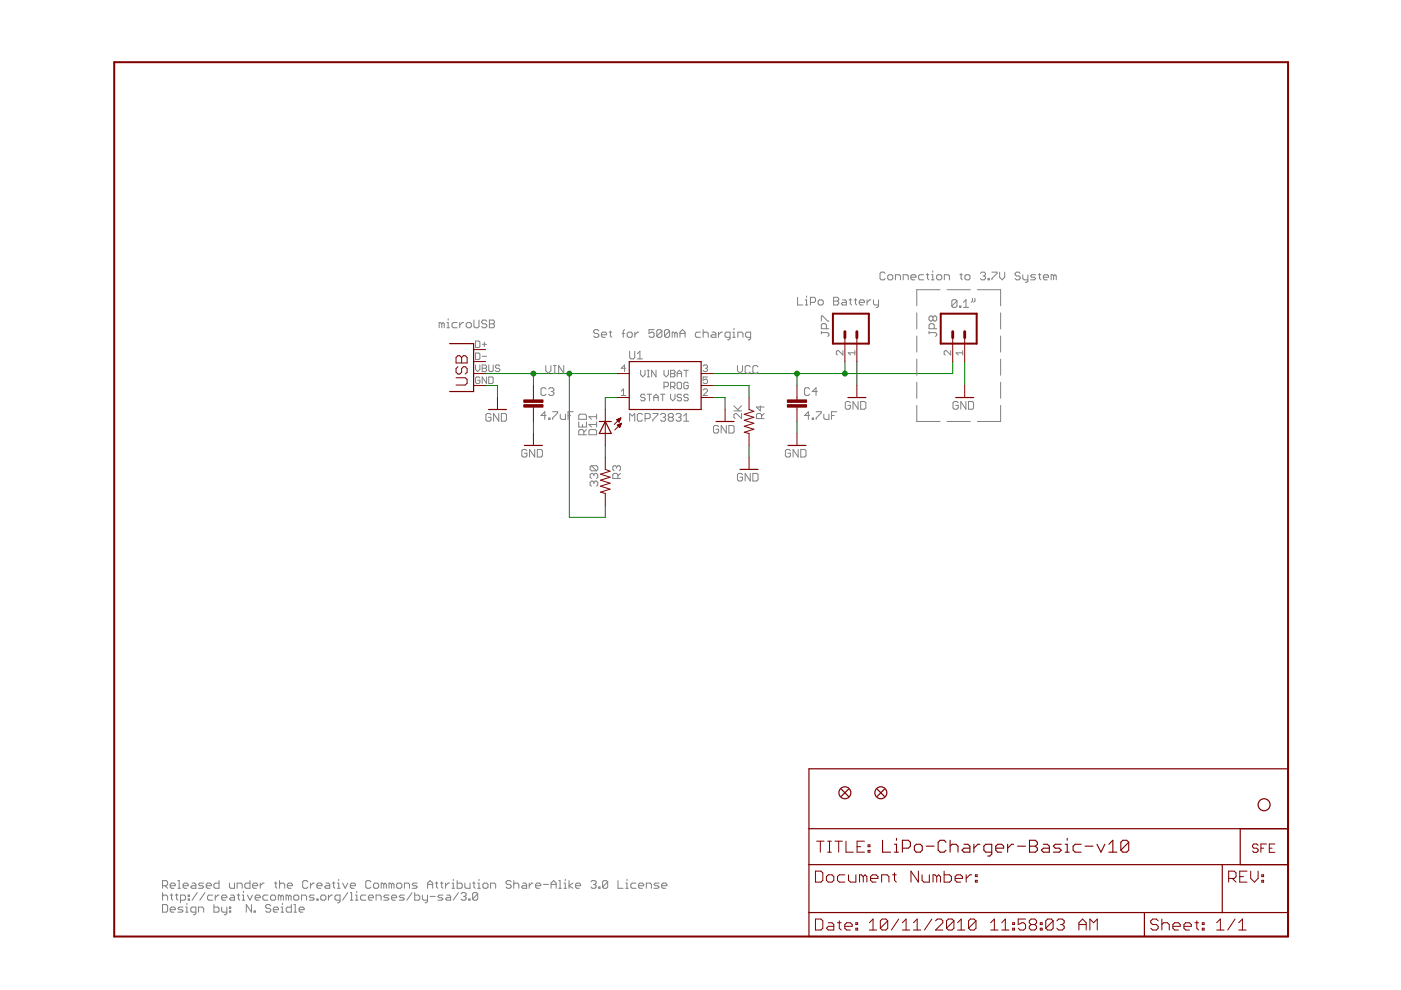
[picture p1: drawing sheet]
<svg xmlns="http://www.w3.org/2000/svg" width="297mm" height="210mm" viewBox="0 0 297 210" stroke-linecap="round" stroke-linejoin="round" font-family="sans-serif">
<g fill="#008000" stroke="#008000" stroke-width=".21">
<path d="M169 89.4v2.5z"/>
<path d="M113.1 89.4v2.5z"/>
<path d="M151.2 84.3h2.5z"/>
<path d="M153.7 84.3v2.5z"/>
<path d="M158.8 94.4v2.6z"/>
<path d="M103 81.7h2.5z"/>
<path d="M105.5 81.7v2.6z"/>
<path d="M204.5 76.7v5z"/>
<path d="M181.7 76.7v5z"/>
<path d="M169 79.2v2.5z"/>
<path d="M151.2 79.2h17.8z"/>
<path d="M169 79.2h10.1z"/>
<path d="M179.1 79.2h22.9z"/>
<path d="M202 76.7v2.5z"/>
<path d="M179.1 76.7v2.5z"/>
<path d="M128.3 94.4v2.6z"/>
<path d="M151.2 81.7h7.6z"/>
<path d="M158.8 81.7v2.6z"/>
<path d="M128.3 84.3v2.5z"/>
<path d="M128.3 84.3h2.6z"/>
<path d="M128.3 107.1v2.6z"/>
<path d="M113.1 79.2v2.5z"/>
<path d="M113.1 79.2h7.6z"/>
<path d="M120.7 79.2h10.2z"/>
<path d="M120.7 109.7h7.6z"/>
<path d="M120.7 79.2v30.5z"/>
<path d="M103 79.2h10.1z"/>
<circle cx="169" cy="79.2" r=".51"/>
<circle cx="179.1" cy="79.2" r=".51"/>
<circle cx="113.1" cy="79.2" r=".51"/>
<circle cx="120.7" cy="79.2" r=".51"/>
</g>
<g fill="#800000" stroke="#800000" stroke-width=".42">
<path d="M24.2 13.2h248.9z"/>
<path d="M273.1 13.2v185.4z"/>
<path d="M24.2 13.2v185.4z"/>
<path d="M24.2 198.6h248.9z"/>
<path d="M184.2 66.5v6.4z"/>
<path d="M176.6 66.5h7.6z"/>
<path d="M176.6 72.9h7.6z"/>
<path d="M176.6 66.5v6.4z"/>
<path d="M207.1 66.5v6.4z"/>
<path d="M199.5 66.5h7.6z"/>
<path d="M199.5 72.9h7.6z"/>
<path d="M199.5 66.5v6.4z"/>
</g>
<g fill="#800000" stroke="#800000" stroke-width=".25">
<path d="M171.5 198.6h71.1z"/>
<path d="M259.1 183.3h14z"/>
<path d="M171.5 193.5v5.1z"/>
<path d="M171.5 193.5h71.1z"/>
<path d="M171.5 183.3v10.2z"/>
<path d="M273.1 183.3v10.2z"/>
<path d="M242.6 193.5v5.1z"/>
<path d="M242.6 193.5h16.5z"/>
<path d="M242.6 198.6h30.5z"/>
<path d="M259.1 183.3v10.2z"/>
<path d="M171.5 183.3h87.6z"/>
<path d="M259.1 193.5h14z"/>
<path d="M273.1 193.5v5.1z"/>
<path d="M171.5 175.7v7.6z"/>
<path d="M171.5 163h101.6z"/>
<path d="M273.1 163v12.7z"/>
<path d="M171.5 175.7h101.6z"/>
<path d="M171.5 163v12.7z"/>
<path d="M273.1 175.7v7.6z"/>
<path d="M179.8 84.3h3.8z"/>
<path d="M128.3 89.4l-1.2 2.5z"/>
<path d="M128.3 89.4l1.3 2.5z"/>
<path d="M127.1 89.4h1.2z"/>
<path d="M128.3 89.4h1.3z"/>
<path d="M127.1 91.9h1.2z"/>
<path d="M128.3 91.9h1.3z"/>
<path d="M103.6 86.8h3.8z"/>
<path d="M167.1 94.4h3.8z"/>
<path d="M111.2 94.4h3.8z"/>
<path d="M151.8 89.4h3.8z"/>
<path d="M133.4 76.7h15.3z"/>
<path d="M148.7 76.7v10.1z"/>
<path d="M133.4 86.8h15.3z"/>
<path d="M133.4 76.7v10.1z"/>
<path d="M156.9 99.5h3.8z"/>
<path d="M263 175.7v7.6z"/>
<path d="M263 183.3h10.1z"/>
<path d="M263 175.7h10.1z"/>
<path d="M202.6 84.3h3.8z"/>
<path d="M95.3 72.9h5.1z"/>
<path d="M100.4 72.9v10.1z"/>
<path d="M95.3 83h5.1z"/>
<path d="M178.4 167.3l1.5 1.5z"/>
<path d="M178.4 168.8l1.5-1.5z"/>
<path d="M186 167.3l1.5 1.5z"/>
<path d="M186 168.8l1.5-1.5z"/>
</g>
<g fill="#800000" stroke="#800000" stroke-width=".21">
<path d="M172.9 194.9v2.3z"/>
<path d="M172.9 197.2h1.2z"/>
<path d="M174.1 197.2l.4-.4z"/>
<path d="M174.5 195.2v1.6z"/>
<path d="M174.1 194.9l.4 .3z"/>
<path d="M172.9 194.9h1.2z"/>
<path d="M175.6 195.6h.8z"/>
<path d="M176.4 195.6l.4 .4z"/>
<path d="M176.8 196v1.2z"/>
<path d="M175.6 197.2h1.2z"/>
<path d="M175.2 196.8l.4 .4z"/>
<path d="M175.2 196.8l.4-.4z"/>
<path d="M175.6 196.4h1.2z"/>
<path d="M177.9 195.2v1.6z"/>
<path d="M177.9 196.8l.5 .4z"/>
<path d="M177.6 195.6h.8z"/>
<path d="M179.5 197.2h.8z"/>
<path d="M179.1 196.8l.4 .4z"/>
<path d="M179.1 196v.8z"/>
<path d="M179.1 196l.4-.4z"/>
<path d="M179.5 195.6h.8z"/>
<path d="M180.3 195.6l.4 .4z"/>
<path d="M180.7 196v.4z"/>
<path d="M179.1 196.4h1.6z"/>
<path d="M181.5 195.6h.3z"/>
<path d="M181.8 195.6v.4z"/>
<path d="M181.5 196h.3z"/>
<path d="M181.5 195.6v.4z"/>
<path d="M181.5 196.8h.3z"/>
<path d="M181.8 196.8v.4z"/>
<path d="M181.5 197.2h.3z"/>
<path d="M181.5 196.8v.4z"/>
<path d="M184.3 195.6l.8-.7z"/>
<path d="M185.1 194.9v2.3z"/>
<path d="M184.3 197.2h1.6z"/>
<path d="M186.6 195.2v1.6z"/>
<path d="M186.6 195.2l.4-.3z"/>
<path d="M187 194.9h.8z"/>
<path d="M187.8 194.9l.4 .3z"/>
<path d="M188.2 195.2v1.6z"/>
<path d="M188.2 196.8l-.4 .4z"/>
<path d="M187 197.2h.8z"/>
<path d="M186.6 196.8l.4 .4z"/>
<path d="M186.6 196.8l1.6-1.6z"/>
<path d="M190.5 194.9l-1.5 2.3z"/>
<path d="M191.3 195.6l.8-.7z"/>
<path d="M192.1 194.9v2.3z"/>
<path d="M191.3 197.2h1.6z"/>
<path d="M193.7 195.6l.8-.7z"/>
<path d="M194.5 194.9v2.3z"/>
<path d="M193.7 197.2h1.5z"/>
<path d="M197.6 194.9l-1.6 2.3z"/>
<path d="M198.4 197.2h1.5z"/>
<path d="M198.4 197.2l1.5-1.6z"/>
<path d="M199.9 195.2v.4z"/>
<path d="M199.5 194.9l.4 .3z"/>
<path d="M198.7 194.9h.8z"/>
<path d="M198.7 194.9l-.3 .3z"/>
<path d="M200.7 195.2v1.6z"/>
<path d="M200.7 195.2l.4-.3z"/>
<path d="M201.1 194.9h.7z"/>
<path d="M201.8 194.9l.4 .3z"/>
<path d="M202.2 195.2v1.6z"/>
<path d="M201.8 197.2l.4-.4z"/>
<path d="M201.1 197.2h.7z"/>
<path d="M200.7 196.8l.4 .4z"/>
<path d="M200.7 196.8l1.5-1.6z"/>
<path d="M203.8 194.9l-.8 .7z"/>
<path d="M203.8 194.9v2.3z"/>
<path d="M203 197.2h1.6z"/>
<path d="M205.4 195.2v1.6z"/>
<path d="M205.4 195.2l.3-.3z"/>
<path d="M205.7 194.9h.8z"/>
<path d="M206.5 194.9l.4 .3z"/>
<path d="M206.9 195.2v1.6z"/>
<path d="M206.5 197.2l.4-.4z"/>
<path d="M205.7 197.2h.8z"/>
<path d="M205.4 196.8l.3 .4z"/>
<path d="M205.4 196.8l1.5-1.6z"/>
<path d="M210 195.6l.8-.7z"/>
<path d="M210.8 194.9v2.3z"/>
<path d="M210 197.2h1.6z"/>
<path d="M213.1 194.9l-.7 .7z"/>
<path d="M213.1 194.9v2.3z"/>
<path d="M212.4 197.2h1.5z"/>
<path d="M214.7 195.6h.4z"/>
<path d="M215.1 195.6v.4z"/>
<path d="M214.7 196h.4z"/>
<path d="M214.7 195.6v.4z"/>
<path d="M214.7 196.8h.4z"/>
<path d="M215.1 196.8v.4z"/>
<path d="M214.7 197.2h.4z"/>
<path d="M214.7 196.8v.4z"/>
<path d="M215.9 194.9h1.5z"/>
<path d="M215.9 194.9v1.1z"/>
<path d="M215.9 196l.8-.4z"/>
<path d="M216.7 195.6h.3z"/>
<path d="M217 195.6l.4 .4z"/>
<path d="M217.4 196v.8z"/>
<path d="M217 197.2l.4-.4z"/>
<path d="M216.3 197.2h.7z"/>
<path d="M215.9 196.8l.4 .4z"/>
<path d="M218.2 195.2l.4-.3z"/>
<path d="M218.6 194.9h.8z"/>
<path d="M219.4 194.9l.4 .3z"/>
<path d="M219.8 195.2v.4z"/>
<path d="M219.8 195.6l-.4 .4z"/>
<path d="M219.4 196l.4 .4z"/>
<path d="M219.8 196.4v.4z"/>
<path d="M219.8 196.8l-.4 .4z"/>
<path d="M218.6 197.2h.8z"/>
<path d="M218.2 196.8l.4 .4z"/>
<path d="M218.2 196.4v.4z"/>
<path d="M218.2 196.4l.4-.4z"/>
<path d="M218.2 195.6l.4 .4z"/>
<path d="M218.2 195.2v.4z"/>
<path d="M218.6 196h.8z"/>
<path d="M220.6 195.6h.4z"/>
<path d="M221 195.6v.4z"/>
<path d="M220.6 196h.4z"/>
<path d="M220.6 195.6v.4z"/>
<path d="M220.6 196.8h.4z"/>
<path d="M221 196.8v.4z"/>
<path d="M220.6 197.2h.4z"/>
<path d="M220.6 196.8v.4z"/>
<path d="M221.7 195.2v1.6z"/>
<path d="M221.7 195.2l.4-.3z"/>
<path d="M222.1 194.9h.8z"/>
<path d="M222.9 194.9l.4 .3z"/>
<path d="M223.3 195.2v1.6z"/>
<path d="M223.3 196.8l-.4 .4z"/>
<path d="M222.1 197.2h.8z"/>
<path d="M221.7 196.8l.4 .4z"/>
<path d="M221.7 196.8l1.6-1.6z"/>
<path d="M224.1 195.2l.4-.3z"/>
<path d="M224.5 194.9h.7z"/>
<path d="M225.2 194.9l.4 .3z"/>
<path d="M225.6 195.2v.4z"/>
<path d="M225.2 196l.4-.4z"/>
<path d="M224.9 196h.3z"/>
<path d="M225.2 196l.4 .4z"/>
<path d="M225.6 196.4v.4z"/>
<path d="M225.2 197.2l.4-.4z"/>
<path d="M224.5 197.2h.7z"/>
<path d="M224.1 196.8l.4 .4z"/>
<path d="M228.7 195.6v1.6z"/>
<path d="M228.7 195.6l.8-.7z"/>
<path d="M229.5 194.9l.8 .7z"/>
<path d="M230.3 195.6v1.6z"/>
<path d="M228.7 196h1.6z"/>
<path d="M231.1 194.9v2.3z"/>
<path d="M231.1 194.9l.8 .7z"/>
<path d="M231.9 195.6l.7-.7z"/>
<path d="M232.6 194.9v2.3z"/>
<path d="M245.2 194.9l.4 .3z"/>
<path d="M244.4 194.9h.8z"/>
<path d="M244 195.2l.4-.3z"/>
<path d="M244 195.2v.4z"/>
<path d="M244 195.6l.4 .4z"/>
<path d="M244.4 196h.8z"/>
<path d="M245.2 196l.4 .4z"/>
<path d="M245.6 196.4v.4z"/>
<path d="M245.6 196.8l-.4 .4z"/>
<path d="M244.4 197.2h.8z"/>
<path d="M244 196.8l.4 .4z"/>
<path d="M246.3 194.9v2.3z"/>
<path d="M246.3 196l.4-.4z"/>
<path d="M246.7 195.6h.8z"/>
<path d="M247.5 195.6l.4 .4z"/>
<path d="M247.9 196v1.2z"/>
<path d="M249.1 197.2h.8z"/>
<path d="M248.7 196.8l.4 .4z"/>
<path d="M248.7 196v.8z"/>
<path d="M248.7 196l.4-.4z"/>
<path d="M249.1 195.6h.8z"/>
<path d="M249.9 195.6l.3 .4z"/>
<path d="M250.2 196v.4z"/>
<path d="M248.7 196.4h1.5z"/>
<path d="M251.4 197.2h.8z"/>
<path d="M251 196.8l.4 .4z"/>
<path d="M251 196v.8z"/>
<path d="M251 196l.4-.4z"/>
<path d="M251.4 195.6h.8z"/>
<path d="M252.2 195.6l.4 .4z"/>
<path d="M252.6 196v.4z"/>
<path d="M251 196.4h1.6z"/>
<path d="M253.7 195.2v1.6z"/>
<path d="M253.7 196.8l.4 .4z"/>
<path d="M253.3 195.6h.8z"/>
<path d="M254.9 195.6h.4z"/>
<path d="M255.3 195.6v.4z"/>
<path d="M254.9 196h.4z"/>
<path d="M254.9 195.6v.4z"/>
<path d="M254.9 196.8h.4z"/>
<path d="M255.3 196.8v.4z"/>
<path d="M254.9 197.2h.4z"/>
<path d="M254.9 196.8v.4z"/>
<path d="M258 195.6l.7-.7z"/>
<path d="M258.7 194.9v2.3z"/>
<path d="M258 197.2h1.5z"/>
<path d="M261.9 194.9l-1.6 2.3z"/>
<path d="M262.6 195.6l.8-.7z"/>
<path d="M263.4 194.9v2.3z"/>
<path d="M262.6 197.2h1.6z"/>
<path d="M260.5 184.7v2.3z"/>
<path d="M260.5 184.7h1.2z"/>
<path d="M261.7 184.7l.4 .4z"/>
<path d="M262.1 185.1v.8z"/>
<path d="M262.1 185.9l-.4 .3z"/>
<path d="M260.5 186.2h1.2z"/>
<path d="M261.3 186.2l.8 .8z"/>
<path d="M262.8 184.7h1.6z"/>
<path d="M262.8 184.7v2.3z"/>
<path d="M262.8 187h1.6z"/>
<path d="M262.8 185.9h.8z"/>
<path d="M265.2 184.7v1.5z"/>
<path d="M265.2 186.2l.8 .8z"/>
<path d="M266 187l.7-.8z"/>
<path d="M266.7 184.7v1.5z"/>
<path d="M267.5 185.5h.4z"/>
<path d="M267.9 185.5v.4z"/>
<path d="M267.5 185.9h.4z"/>
<path d="M267.5 185.5v.4z"/>
<path d="M267.5 186.6h.4z"/>
<path d="M267.9 186.6v.4z"/>
<path d="M267.5 187h.4z"/>
<path d="M267.5 186.6v.4z"/>
<path d="M173.9 178.4v2.3z"/>
<path d="M173.1 178.4h1.6z"/>
<path d="M175.5 180.7h.8z"/>
<path d="M175.9 178.4v2.3z"/>
<path d="M175.5 178.4h.8z"/>
<path d="M177.8 178.4v2.3z"/>
<path d="M177 178.4h1.6z"/>
<path d="M179.4 178.4v2.3z"/>
<path d="M179.4 180.7h1.5z"/>
<path d="M181.7 178.4h1.6z"/>
<path d="M181.7 178.4v2.3z"/>
<path d="M181.7 180.7h1.6z"/>
<path d="M181.7 179.5h.8z"/>
<path d="M184 179.1h.4z"/>
<path d="M184.4 179.1v.4z"/>
<path d="M184 179.5h.4z"/>
<path d="M184 179.1v.4z"/>
<path d="M184 180.3h.4z"/>
<path d="M184.4 180.3v.4z"/>
<path d="M184 180.7h.4z"/>
<path d="M184 180.3v.4z"/>
<path d="M172.9 184.7v2.3z"/>
<path d="M172.9 187h1.2z"/>
<path d="M174.1 187l.4-.4z"/>
<path d="M174.5 185.1v1.5z"/>
<path d="M174.1 184.7l.4 .4z"/>
<path d="M172.9 184.7h1.2z"/>
<path d="M175.6 187h.8z"/>
<path d="M176.4 187l.4-.4z"/>
<path d="M176.8 185.9v.7z"/>
<path d="M176.4 185.5l.4 .4z"/>
<path d="M175.6 185.5h.8z"/>
<path d="M175.2 185.9l.4-.4z"/>
<path d="M175.2 185.9v.7z"/>
<path d="M175.2 186.6l.4 .4z"/>
<path d="M177.9 185.5h1.2z"/>
<path d="M177.9 185.5l-.3 .4z"/>
<path d="M177.6 185.9v.7z"/>
<path d="M177.6 186.6l.3 .4z"/>
<path d="M177.9 187h1.2z"/>
<path d="M179.9 185.5v1.1z"/>
<path d="M179.9 186.6l.4 .4z"/>
<path d="M180.3 187h1.2z"/>
<path d="M181.5 185.5v1.5z"/>
<path d="M182.2 185.5v1.5z"/>
<path d="M182.2 185.5h.4z"/>
<path d="M182.6 185.5l.4 .4z"/>
<path d="M183 185.9v1.1z"/>
<path d="M183 185.9l.4-.4z"/>
<path d="M183.4 185.5l.4 .4z"/>
<path d="M183.8 185.9v1.1z"/>
<path d="M185 187h.7z"/>
<path d="M184.6 186.6l.4 .4z"/>
<path d="M184.6 185.9v.7z"/>
<path d="M184.6 185.9l.4-.4z"/>
<path d="M185 185.5h.7z"/>
<path d="M185.7 185.5l.4 .4z"/>
<path d="M186.1 185.9v.3z"/>
<path d="M184.6 186.2h1.5z"/>
<path d="M186.9 185.5v1.5z"/>
<path d="M186.9 185.5h1.2z"/>
<path d="M188.1 185.5l.4 .4z"/>
<path d="M188.5 185.9v1.1z"/>
<path d="M189.7 185.1v1.5z"/>
<path d="M189.7 186.6l.3 .4z"/>
<path d="M189.3 185.5h.7z"/>
<path d="M193.1 184.7v2.3z"/>
<path d="M193.1 184.7l1.6 2.3z"/>
<path d="M194.7 184.7v2.3z"/>
<path d="M195.5 185.5v1.1z"/>
<path d="M195.5 186.6l.4 .4z"/>
<path d="M195.9 187h1.1z"/>
<path d="M197 185.5v1.5z"/>
<path d="M197.8 185.5v1.5z"/>
<path d="M197.8 185.5h.4z"/>
<path d="M198.2 185.5l.4 .4z"/>
<path d="M198.6 185.9v1.1z"/>
<path d="M198.6 185.9l.4-.4z"/>
<path d="M199 185.5l.4 .4z"/>
<path d="M199.4 185.9v1.1z"/>
<path d="M200.2 184.7v2.3z"/>
<path d="M200.2 187h1.1z"/>
<path d="M201.7 186.6l-.4 .4z"/>
<path d="M201.7 185.9v.7z"/>
<path d="M201.3 185.5l.4 .4z"/>
<path d="M200.2 185.5h1.1z"/>
<path d="M202.9 187h.8z"/>
<path d="M202.5 186.6l.4 .4z"/>
<path d="M202.5 185.9v.7z"/>
<path d="M202.5 185.9l.4-.4z"/>
<path d="M202.9 185.5h.8z"/>
<path d="M203.7 185.5l.4 .4z"/>
<path d="M204.1 185.9v.3z"/>
<path d="M202.5 186.2h1.6z"/>
<path d="M204.9 185.5v1.5z"/>
<path d="M204.9 186.2l.7-.7z"/>
<path d="M205.6 185.5h.4z"/>
<path d="M206.8 185.5h.4z"/>
<path d="M207.2 185.5v.4z"/>
<path d="M206.8 185.9h.4z"/>
<path d="M206.8 185.5v.4z"/>
<path d="M206.8 186.6h.4z"/>
<path d="M207.2 186.6v.4z"/>
<path d="M206.8 187h.4z"/>
<path d="M206.8 186.6v.4z"/>
<path d="M181.7 81.7v2.6z"/>
<path d="M128.3 86.8v2.6z"/>
<path d="M128.3 91.9v2.5z"/>
<path d="M128.3 89.4v2.5z"/>
<path d="M130.4 91.1l1.4-1.4z"/>
<path d="M130.2 90l1.4-1.4z"/>
<path d="M131.8 89.7l-.4 .9z"/>
<path d="M130.9 90.1l.5 .5z"/>
<path d="M130.9 90.1l.9-.4z"/>
<path d="M131.3 90.5h.1z"/>
<path d="M131.2 90.4h.3z"/>
<path d="M131 90.3h.5z"/>
<path d="M130.9 90.2h.7z"/>
<path d="M131.1 90h.5z"/>
<path d="M131.4 89.9h.3z"/>
<path d="M131.6 88.6l-.3 .9z"/>
<path d="M130.7 89l.6 .5z"/>
<path d="M130.7 89l.9-.4z"/>
<path d="M131.1 89.3h.2z"/>
<path d="M131 89.2h.4z"/>
<path d="M130.9 89.1h.5z"/>
<path d="M130.8 89h.7z"/>
<path d="M131.1 88.8h.5z"/>
<path d="M131.4 88.7h.2z"/>
<path d="M128.3 104.6v2.5z"/>
<path d="M128.3 97v2.5z"/>
<path d="M128.3 99.5l1 .4z"/>
<path d="M127.3 100.5l2-.6z"/>
<path d="M127.3 100.5l2 .7z"/>
<path d="M127.3 101.8l2-.6z"/>
<path d="M127.3 101.8l2 .6z"/>
<path d="M127.3 103.1l2-.7z"/>
<path d="M127.3 103.1l2 .6z"/>
<path d="M127.3 104.4l2-.7z"/>
<path d="M127.3 104.4l1 .2z"/>
<path d="M105.5 84.3v2.5z"/>
<path d="M169 91.9v2.5z"/>
<path d="M113.1 91.9v2.5z"/>
<path d="M153.7 86.8v2.6z"/>
<path d="M130.9 79.2h2.5z"/>
<path d="M130.9 84.3h2.5z"/>
<path d="M148.7 79.2h2.5z"/>
<path d="M148.7 81.7h2.5z"/>
<path d="M148.7 84.3h2.5z"/>
<path d="M158.8 91.9v2.5z"/>
<path d="M158.8 84.3v2.5z"/>
<path d="M158.8 86.8l1 .4z"/>
<path d="M157.8 87.8l2-.6z"/>
<path d="M157.8 87.8l2 .7z"/>
<path d="M157.8 89.1l2-.6z"/>
<path d="M157.8 89.1l2 .6z"/>
<path d="M157.8 90.4l2-.7z"/>
<path d="M157.8 90.4l2 .6z"/>
<path d="M157.8 91.7l2-.7z"/>
<path d="M157.8 91.7l1 .2z"/>
<path d="M158.8 97v2.5z"/>
<path d="M266.4 178.9l.3 .3z"/>
<path d="M265.9 178.9h.5z"/>
<path d="M265.9 178.9l-.3 .3z"/>
<path d="M265.6 179.2v.3z"/>
<path d="M265.6 179.5l.3 .3z"/>
<path d="M265.9 179.8h.5z"/>
<path d="M266.4 179.8l.3 .3z"/>
<path d="M266.7 180.1v.3z"/>
<path d="M266.7 180.4l-.3 .3z"/>
<path d="M265.9 180.7h.5z"/>
<path d="M265.6 180.4l.3 .3z"/>
<path d="M267.3 178.9v1.8z"/>
<path d="M267.3 178.9h1.2z"/>
<path d="M267.3 179.8h.6z"/>
<path d="M269.1 178.9h1.2z"/>
<path d="M269.1 178.9v1.8z"/>
<path d="M269.1 180.7h1.2z"/>
<path d="M269.1 179.8h.6z"/>
<path d="M113.1 81.7v2.6z"/>
<path d="M113.1 86.8v2.6z"/>
<path d="M113.1 84.3v.5z"/>
<path d="M113.1 86.3v.5z"/>
<path d="M169 81.7v2.6z"/>
<path d="M169 86.8v2.6z"/>
<path d="M169 84.3v.5z"/>
<path d="M169 86.3v.5z"/>
<path d="M181.7 71.6v5.1z"/>
<path d="M179.1 71.6v5.1z"/>
<path d="M204.5 71.6v5.1z"/>
<path d="M202 71.6v5.1z"/>
<path d="M204.5 81.7v2.6z"/>
<path d="M96.7 81.6h1.9z"/>
<path d="M98.6 81.6l.4-.3z"/>
<path d="M99 80.5v.8z"/>
<path d="M98.6 80.1l.4 .4z"/>
<path d="M96.7 80.1h1.9z"/>
<path d="M97.1 77.7l-.4 .4z"/>
<path d="M96.7 78.1v.8z"/>
<path d="M96.7 78.9l.4 .4z"/>
<path d="M97.1 79.3h.4z"/>
<path d="M97.5 79.3l.4-.4z"/>
<path d="M97.9 78.1v.8z"/>
<path d="M98.3 77.7l-.4 .4z"/>
<path d="M98.3 77.7h.3z"/>
<path d="M98.6 77.7l.4 .4z"/>
<path d="M99 78.1v.8z"/>
<path d="M98.6 79.3l.4-.4z"/>
<path d="M96.7 77h2.3z"/>
<path d="M96.7 75.8v1.2z"/>
<path d="M96.7 75.8l.4-.4z"/>
<path d="M97.1 75.4h.4z"/>
<path d="M97.5 75.4l.4 .4z"/>
<path d="M97.9 75.8l.4-.4z"/>
<path d="M98.3 75.4h.3z"/>
<path d="M98.6 75.4l.4 .4z"/>
<path d="M99 75.8v1.2z"/>
<path d="M97.9 75.8v1.2z"/>
<path d="M100.4 74.1h2.6z"/>
<path d="M100.4 76.7h2.6z"/>
<path d="M100.4 79.2h2.6z"/>
<path d="M100.4 81.7h2.6z"/>
</g>
<g fill="#800000" stroke="#800000" stroke-width=".23">
<path d="M187.1 178.2v2.5z"/>
<path d="M187.1 180.7h1.7z"/>
<path d="M189.7 179h.4z"/>
<path d="M190.1 179v1.7z"/>
<path d="M189.7 180.7h.8z"/>
<path d="M190.1 177.7v.5z"/>
<path d="M191.3 178.2v2.5z"/>
<path d="M191.3 178.2h1.3z"/>
<path d="M192.6 178.2l.4 .4z"/>
<path d="M193 178.6v.8z"/>
<path d="M193 179.4l-.4 .4z"/>
<path d="M191.3 179.8h1.3z"/>
<path d="M194.3 180.7h.8z"/>
<path d="M195.5 180.3l-.4 .4z"/>
<path d="M195.5 179.4v.9z"/>
<path d="M195.1 179l.4 .4z"/>
<path d="M194.3 179h.8z"/>
<path d="M194.3 179l-.4 .4z"/>
<path d="M193.9 179.4v.9z"/>
<path d="M193.9 180.3l.4 .4z"/>
<path d="M196.4 179.4h1.7z"/>
<path d="M200.2 178.2l.4 .4z"/>
<path d="M199.3 178.2h.9z"/>
<path d="M199.3 178.2l-.4 .4z"/>
<path d="M198.9 178.6v1.7z"/>
<path d="M198.9 180.3l.4 .4z"/>
<path d="M199.3 180.7h.9z"/>
<path d="M200.6 180.3l-.4 .4z"/>
<path d="M201.4 178.2v2.5z"/>
<path d="M201.4 179.4l.4-.4z"/>
<path d="M201.8 179h.9z"/>
<path d="M202.7 179l.4 .4z"/>
<path d="M203.1 179.4v1.3z"/>
<path d="M204.4 179h.8z"/>
<path d="M205.2 179l.4 .4z"/>
<path d="M205.6 179.4v1.3z"/>
<path d="M204.4 180.7h1.2z"/>
<path d="M204 180.3l.4 .4z"/>
<path d="M204 180.3l.4-.5z"/>
<path d="M204.4 179.8h1.2z"/>
<path d="M206.5 179v1.7z"/>
<path d="M206.5 179.8l.8-.8z"/>
<path d="M207.3 179h.5z"/>
<path d="M209.4 181.5h.4z"/>
<path d="M209.8 181.5l.5-.4z"/>
<path d="M210.3 179v2.1z"/>
<path d="M209 179h1.3z"/>
<path d="M209 179l-.4 .4z"/>
<path d="M208.6 179.4v.9z"/>
<path d="M208.6 180.3l.4 .4z"/>
<path d="M209 180.7h1.3z"/>
<path d="M211.5 180.7h.9z"/>
<path d="M211.1 180.3l.4 .4z"/>
<path d="M211.1 179.4v.9z"/>
<path d="M211.1 179.4l.4-.4z"/>
<path d="M211.5 179h.9z"/>
<path d="M212.4 179l.4 .4z"/>
<path d="M212.8 179.4v.4z"/>
<path d="M211.1 179.8h1.7z"/>
<path d="M213.6 179v1.7z"/>
<path d="M213.6 179.8l.9-.8z"/>
<path d="M214.5 179h.4z"/>
<path d="M215.8 179.4h1.6z"/>
<path d="M218.3 178.2v2.5z"/>
<path d="M218.3 178.2h1.2z"/>
<path d="M219.5 178.2l.4 .4z"/>
<path d="M219.9 178.6v.4z"/>
<path d="M219.5 179.4l.4-.4z"/>
<path d="M219.5 179.4l.4 .4z"/>
<path d="M219.9 179.8v.5z"/>
<path d="M219.9 180.3l-.4 .4z"/>
<path d="M218.3 180.7h1.2z"/>
<path d="M218.3 179.4h1.2z"/>
<path d="M221.2 179h.9z"/>
<path d="M222.1 179l.4 .4z"/>
<path d="M222.5 179.4v1.3z"/>
<path d="M221.2 180.7h1.3z"/>
<path d="M220.8 180.3l.4 .4z"/>
<path d="M220.8 180.3l.4-.5z"/>
<path d="M221.2 179.8h1.3z"/>
<path d="M223.3 180.7h1.3z"/>
<path d="M224.6 180.7l.4-.4z"/>
<path d="M224.6 179.8l.4 .5z"/>
<path d="M223.7 179.8h.9z"/>
<path d="M223.3 179.4l.4 .4z"/>
<path d="M223.3 179.4l.4-.4z"/>
<path d="M223.7 179h1.3z"/>
<path d="M225.8 179h.5z"/>
<path d="M226.3 179v1.7z"/>
<path d="M225.8 180.7h.9z"/>
<path d="M226.3 177.7v.5z"/>
<path d="M227.9 179h1.3z"/>
<path d="M227.5 179.4l.4-.4z"/>
<path d="M227.5 179.4v.9z"/>
<path d="M227.5 180.3l.4 .4z"/>
<path d="M227.9 180.7h1.3z"/>
<path d="M230.1 179.4h1.6z"/>
<path d="M232.6 179l.8 1.7z"/>
<path d="M234.3 179l-.9 1.7z"/>
<path d="M235.1 179l.8-.8z"/>
<path d="M235.9 178.2v2.5z"/>
<path d="M235.1 180.7h1.7z"/>
<path d="M237.6 178.6v1.7z"/>
<path d="M238.1 178.2l-.5 .4z"/>
<path d="M238.1 178.2h.8z"/>
<path d="M238.9 178.2l.4 .4z"/>
<path d="M239.3 178.6v1.7z"/>
<path d="M239.3 180.3l-.4 .4z"/>
<path d="M238.1 180.7h.8z"/>
<path d="M237.6 180.3l.5 .4z"/>
<path d="M237.6 180.3l1.7-1.7z"/>
</g>
<g fill="none" stroke="#800000" stroke-width=".25">
<circle cx="179.1" cy="168.1" r="1.27"/>
<circle cx="186.8" cy="168.1" r="1.27"/>
<circle cx="268" cy="170.6" r="1.27"/>
</g>
<g fill="#800000" stroke="#800000" stroke-width=".21">
<path d="M111.1 85.8h4v.5h-4z"/>
<path d="M111.1 84.8h4v.5h-4z"/>
<path d="M166.9 85.8h4.1v.5h-4.1z"/>
<path d="M166.9 84.8h4.1v.5h-4.1z"/>
</g>
<g fill="#800000" stroke="#800000" stroke-width=".61">
<path d="M179.1 70.3v1.3z"/>
<path d="M181.7 70.3v1.3z"/>
<path d="M202 70.3v1.3z"/>
<path d="M204.5 70.3v1.3z"/>
</g>
<g fill="#808080" stroke="#808080" stroke-width=".21">
<path d="M124.9 92.2h1.6z"/>
<path d="M126.5 91.4v.8z"/>
<path d="M126.2 91.1l.3 .3z"/>
<path d="M125.1 91.1h1.1z"/>
<path d="M125.1 91.1l-.2 .3z"/>
<path d="M124.9 91.4v.8z"/>
<path d="M124.9 90l.5 .5z"/>
<path d="M124.9 90h1.6z"/>
<path d="M126.5 89.5v1z"/>
<path d="M124.9 88.3l.5 .6z"/>
<path d="M124.9 88.3h1.6z"/>
<path d="M126.5 87.8v1.1z"/>
<path d="M129.9 101.5h1.7z"/>
<path d="M129.9 100.6v.9z"/>
<path d="M130.2 100.4l-.3 .2z"/>
<path d="M130.2 100.4h.5z"/>
<path d="M130.7 100.4l.3 .2z"/>
<path d="M131 100.6v.9z"/>
<path d="M131 100.9l.6-.5z"/>
<path d="M129.9 99.5l.3 .3z"/>
<path d="M129.9 99v.5z"/>
<path d="M129.9 99l.3-.3z"/>
<path d="M130.2 98.7h.3z"/>
<path d="M130.5 98.7l.2 .3z"/>
<path d="M130.7 99v.3z"/>
<path d="M130.7 99l.3-.3z"/>
<path d="M131 98.7h.3z"/>
<path d="M131.3 98.7l.3 .3z"/>
<path d="M131.6 99v.5z"/>
<path d="M131.6 99.5l-.3 .3z"/>
<path d="M135.8 78.5v.9z"/>
<path d="M135.8 79.4l.5 .5z"/>
<path d="M136.3 79.9l.5-.5z"/>
<path d="M136.8 78.5v.9z"/>
<path d="M137.2 79.9h.5z"/>
<path d="M137.5 78.5v1.4z"/>
<path d="M137.2 78.5h.5z"/>
<path d="M138.2 78.5v1.4z"/>
<path d="M138.2 78.5l.9 1.4z"/>
<path d="M139.1 78.5v1.4z"/>
<path d="M132.4 77.4v1.4z"/>
<path d="M132.4 77.4l-.7 .7z"/>
<path d="M131.7 78.1h1z"/>
<path d="M136.5 83.6l.3 .2z"/>
<path d="M136.1 83.6h.4z"/>
<path d="M135.8 83.8l.3-.2z"/>
<path d="M135.8 83.8v.3z"/>
<path d="M135.8 84.1l.3 .2z"/>
<path d="M136.1 84.3h.4z"/>
<path d="M136.5 84.3l.3 .2z"/>
<path d="M136.8 84.5v.3z"/>
<path d="M136.8 84.8l-.3 .2z"/>
<path d="M136.1 85h.4z"/>
<path d="M135.8 84.8l.3 .2z"/>
<path d="M137.7 83.6v1.4z"/>
<path d="M137.2 83.6h1z"/>
<path d="M138.6 84.1v.9z"/>
<path d="M138.6 84.1l.5-.5z"/>
<path d="M139.1 83.6l.5 .5z"/>
<path d="M139.6 84.1v.9z"/>
<path d="M138.6 84.3h1z"/>
<path d="M140.5 83.6v1.4z"/>
<path d="M140 83.6h1z"/>
<path d="M131.7 82.9l.5-.4z"/>
<path d="M132.2 82.5v1.4z"/>
<path d="M131.7 83.9h1z"/>
<path d="M140.8 78.5v.9z"/>
<path d="M140.8 79.4l.4 .5z"/>
<path d="M141.7 79.4l-.5 .5z"/>
<path d="M141.7 78.5v.9z"/>
<path d="M142.2 78.5v1.4z"/>
<path d="M142.2 78.5h.7z"/>
<path d="M142.9 78.5l.2 .2z"/>
<path d="M143.1 78.7v.3z"/>
<path d="M143.1 79l-.2 .2z"/>
<path d="M142.9 79.2l.2 .2z"/>
<path d="M143.1 79.4v.3z"/>
<path d="M143.1 79.7l-.2 .2z"/>
<path d="M142.2 79.9h.7z"/>
<path d="M142.2 79.2h.7z"/>
<path d="M143.6 79v.9z"/>
<path d="M143.6 79l.4-.5z"/>
<path d="M144 78.5l.5 .5z"/>
<path d="M144.5 79v.9z"/>
<path d="M143.6 79.2h.9z"/>
<path d="M145.5 78.5v1.4z"/>
<path d="M145 78.5h.9z"/>
<path d="M149.1 77.6l.2-.2z"/>
<path d="M149.3 77.4h.5z"/>
<path d="M149.8 77.4l.2 .2z"/>
<path d="M150 77.6v.3z"/>
<path d="M149.8 78.1l.2-.2z"/>
<path d="M149.5 78.1h.3z"/>
<path d="M149.8 78.1l.2 .2z"/>
<path d="M150 78.3v.2z"/>
<path d="M149.8 78.8l.2-.3z"/>
<path d="M149.3 78.8h.5z"/>
<path d="M149.1 78.5l.2 .3z"/>
<path d="M140.8 81v1.4z"/>
<path d="M140.8 81h.7z"/>
<path d="M141.5 81l.2 .3z"/>
<path d="M141.7 81.3v.4z"/>
<path d="M141.7 81.7l-.2 .3z"/>
<path d="M140.8 82h.7z"/>
<path d="M142.2 81v1.4z"/>
<path d="M142.2 81h.7z"/>
<path d="M142.9 81l.2 .3z"/>
<path d="M143.1 81.3v.4z"/>
<path d="M143.1 81.7l-.2 .3z"/>
<path d="M142.2 82h.7z"/>
<path d="M142.6 82l.5 .4z"/>
<path d="M143.8 81h.5z"/>
<path d="M143.8 81l-.2 .3z"/>
<path d="M143.6 81.3v.9z"/>
<path d="M143.6 82.2l.2 .2z"/>
<path d="M143.8 82.4h.5z"/>
<path d="M144.3 82.4l.2-.2z"/>
<path d="M144.5 81.3v.9z"/>
<path d="M144.3 81l.2 .3z"/>
<path d="M145.7 81l.2 .3z"/>
<path d="M145.2 81h.5z"/>
<path d="M145 81.3l.2-.3z"/>
<path d="M145 81.3v.9z"/>
<path d="M145 82.2l.2 .2z"/>
<path d="M145.2 82.4h.5z"/>
<path d="M145.9 82.2l-.2 .2z"/>
<path d="M145.9 81.7v.5z"/>
<path d="M145.5 81.7h.4z"/>
<path d="M149.1 79.9h.9z"/>
<path d="M149.1 79.9v.7z"/>
<path d="M149.1 80.6l.4-.2z"/>
<path d="M149.5 80.4h.3z"/>
<path d="M149.8 80.4l.2 .2z"/>
<path d="M150 80.6v.5z"/>
<path d="M149.8 81.3l.2-.2z"/>
<path d="M149.3 81.3h.5z"/>
<path d="M149.1 81.1l.2 .2z"/>
<path d="M142.2 83.6v.9z"/>
<path d="M142.2 84.5l.4 .5z"/>
<path d="M142.6 85l.5-.5z"/>
<path d="M143.1 83.6v.9z"/>
<path d="M144.3 83.6l.2 .2z"/>
<path d="M143.8 83.6h.5z"/>
<path d="M143.8 83.6l-.2 .2z"/>
<path d="M143.6 83.8v.3z"/>
<path d="M143.6 84.1l.2 .2z"/>
<path d="M143.8 84.3h.5z"/>
<path d="M144.3 84.3l.2 .2z"/>
<path d="M144.5 84.5v.3z"/>
<path d="M144.5 84.8l-.2 .2z"/>
<path d="M143.8 85h.5z"/>
<path d="M143.6 84.8l.2 .2z"/>
<path d="M145.7 83.6l.2 .2z"/>
<path d="M145.2 83.6h.5z"/>
<path d="M145 83.8l.2-.2z"/>
<path d="M145 83.8v.3z"/>
<path d="M145 84.1l.2 .2z"/>
<path d="M145.2 84.3h.5z"/>
<path d="M145.7 84.3l.2 .2z"/>
<path d="M145.9 84.5v.3z"/>
<path d="M145.9 84.8l-.2 .2z"/>
<path d="M145.2 85h.5z"/>
<path d="M145 84.8l.2 .2z"/>
<path d="M149.1 83.9h.9z"/>
<path d="M149.1 83.9l.9-1z"/>
<path d="M150 82.7v.2z"/>
<path d="M149.8 82.5l.2 .2z"/>
<path d="M149.3 82.5h.5z"/>
<path d="M149.3 82.5l-.2 .2z"/>
<path d="M133.5 74.5v1.3z"/>
<path d="M133.5 75.8l.3 .3z"/>
<path d="M133.8 76.1h.5z"/>
<path d="M134.3 76.1l.3-.3z"/>
<path d="M134.6 74.5v1.3z"/>
<path d="M135.1 75l.6-.5z"/>
<path d="M135.7 74.5v1.6z"/>
<path d="M135.1 76.1h1.1z"/>
<path d="M160.4 88.8h1.6z"/>
<path d="M160.4 87.9v.9z"/>
<path d="M160.4 87.9l.3-.2z"/>
<path d="M160.7 87.7h.5z"/>
<path d="M161.2 87.7l.3 .2z"/>
<path d="M161.5 87.9v.9z"/>
<path d="M162 87.7l-.5 .5z"/>
<path d="M160.4 86.3h1.6z"/>
<path d="M160.4 86.3l.8 .8z"/>
<path d="M161.2 86v1.1z"/>
<path d="M34.5 186.7v1.6z"/>
<path d="M34.5 186.7h.8z"/>
<path d="M35.3 186.7l.2 .3z"/>
<path d="M35.5 187v.5z"/>
<path d="M35.5 187.5l-.2 .3z"/>
<path d="M34.5 187.8h.8z"/>
<path d="M35 187.8l.5 .5z"/>
<path d="M36.4 188.3h.5z"/>
<path d="M36.1 188.1l.3 .2z"/>
<path d="M36.1 187.5v.6z"/>
<path d="M36.1 187.5l.3-.3z"/>
<path d="M36.4 187.2h.5z"/>
<path d="M36.9 187.2l.3 .3z"/>
<path d="M37.2 187.5v.3z"/>
<path d="M36.1 187.8h1.1z"/>
<path d="M37.7 186.7h.3z"/>
<path d="M38 186.7v1.6z"/>
<path d="M37.7 188.3h.6z"/>
<path d="M39.1 188.3h.5z"/>
<path d="M38.8 188.1l.3 .2z"/>
<path d="M38.8 187.5v.6z"/>
<path d="M39.1 187.2l-.3 .3z"/>
<path d="M39.1 187.2h.5z"/>
<path d="M39.6 187.2l.3 .3z"/>
<path d="M39.9 187.5v.3z"/>
<path d="M38.8 187.8h1.1z"/>
<path d="M40.7 187.2h.6z"/>
<path d="M41.3 187.2l.2 .3z"/>
<path d="M41.5 187.5v.8z"/>
<path d="M40.7 188.3h.8z"/>
<path d="M40.4 188.1l.3 .2z"/>
<path d="M40.4 188.1l.3-.3z"/>
<path d="M40.7 187.8h.8z"/>
<path d="M42.1 188.3h.8z"/>
<path d="M42.9 188.3l.3-.2z"/>
<path d="M42.9 187.8l.3 .3z"/>
<path d="M42.4 187.8h.5z"/>
<path d="M42.1 187.5l.3 .3z"/>
<path d="M42.1 187.5l.3-.3z"/>
<path d="M42.4 187.2h.8z"/>
<path d="M44 188.3h.5z"/>
<path d="M43.7 188.1l.3 .2z"/>
<path d="M43.7 187.5v.6z"/>
<path d="M43.7 187.5l.3-.3z"/>
<path d="M44 187.2h.5z"/>
<path d="M44.5 187.2l.3 .3z"/>
<path d="M44.8 187.5v.3z"/>
<path d="M43.7 187.8h1.1z"/>
<path d="M46.4 186.7v1.6z"/>
<path d="M45.6 188.3h.8z"/>
<path d="M45.4 188.1l.2 .2z"/>
<path d="M45.4 187.5v.6z"/>
<path d="M45.6 187.2l-.2 .3z"/>
<path d="M45.6 187.2h.8z"/>
<path d="M48.6 187.2v.9z"/>
<path d="M48.6 188.1l.3 .2z"/>
<path d="M48.9 188.3h.8z"/>
<path d="M49.7 187.2v1.1z"/>
<path d="M50.3 187.2v1.1z"/>
<path d="M50.3 187.2h.8z"/>
<path d="M51.1 187.2l.3 .3z"/>
<path d="M51.4 187.5v.8z"/>
<path d="M53 186.7v1.6z"/>
<path d="M52.2 188.3h.8z"/>
<path d="M51.9 188.1l.3 .2z"/>
<path d="M51.9 187.5v.6z"/>
<path d="M51.9 187.5l.3-.3z"/>
<path d="M52.2 187.2h.8z"/>
<path d="M53.8 188.3h.6z"/>
<path d="M53.6 188.1l.2 .2z"/>
<path d="M53.6 187.5v.6z"/>
<path d="M53.6 187.5l.2-.3z"/>
<path d="M53.8 187.2h.6z"/>
<path d="M54.4 187.2l.2 .3z"/>
<path d="M54.6 187.5v.3z"/>
<path d="M53.6 187.8h1z"/>
<path d="M55.2 187.2v1.1z"/>
<path d="M55.2 187.8l.5-.6z"/>
<path d="M55.7 187.2h.3z"/>
<path d="M58.5 187v1.1z"/>
<path d="M58.5 188.1l.2 .2z"/>
<path d="M58.2 187.2h.5z"/>
<path d="M59.3 186.7v1.6z"/>
<path d="M59.3 187.5l.2-.3z"/>
<path d="M59.5 187.2h.6z"/>
<path d="M60.1 187.2l.3 .3z"/>
<path d="M60.4 187.5v.8z"/>
<path d="M61.2 188.3h.5z"/>
<path d="M60.9 188.1l.3 .2z"/>
<path d="M60.9 187.5v.6z"/>
<path d="M61.2 187.2l-.3 .3z"/>
<path d="M61.2 187.2h.5z"/>
<path d="M61.7 187.2l.3 .3z"/>
<path d="M62 187.5v.3z"/>
<path d="M60.9 187.8h1.1z"/>
<path d="M65 186.7l.3 .3z"/>
<path d="M64.5 186.7h.5z"/>
<path d="M64.2 187l.3-.3z"/>
<path d="M64.2 187v1.1z"/>
<path d="M64.2 188.1l.3 .2z"/>
<path d="M64.5 188.3h.5z"/>
<path d="M65.3 188.1l-.3 .2z"/>
<path d="M65.8 187.2v1.1z"/>
<path d="M66.4 187.2l-.6 .6z"/>
<path d="M66.4 187.2h.2z"/>
<path d="M67.5 188.3h.5z"/>
<path d="M67.2 188.1l.3 .2z"/>
<path d="M67.2 187.5v.6z"/>
<path d="M67.2 187.5l.3-.3z"/>
<path d="M67.5 187.2h.5z"/>
<path d="M68 187.2l.3 .3z"/>
<path d="M68.3 187.5v.3z"/>
<path d="M67.2 187.8h1.1z"/>
<path d="M69.1 187.2h.5z"/>
<path d="M69.6 187.2l.3 .3z"/>
<path d="M69.9 187.5v.8z"/>
<path d="M69.1 188.3h.8z"/>
<path d="M68.8 188.1l.3 .2z"/>
<path d="M69.1 187.8l-.3 .3z"/>
<path d="M69.1 187.8h.8z"/>
<path d="M70.7 187v1.1z"/>
<path d="M70.7 188.1l.3 .2z"/>
<path d="M70.5 187.2h.5z"/>
<path d="M71.5 187.2h.3z"/>
<path d="M71.8 187.2v1.1z"/>
<path d="M71.5 188.3h.6z"/>
<path d="M71.8 186.4v.3z"/>
<path d="M72.6 187.2l.6 1.1z"/>
<path d="M73.7 187.2l-.5 1.1z"/>
<path d="M74.5 188.3h.6z"/>
<path d="M74.3 188.1l.2 .2z"/>
<path d="M74.3 187.5v.6z"/>
<path d="M74.3 187.5l.2-.3z"/>
<path d="M74.5 187.2h.6z"/>
<path d="M75.1 187.2l.3 .3z"/>
<path d="M75.4 187.5v.3z"/>
<path d="M74.3 187.8h1.1z"/>
<path d="M78.4 186.7l.2 .3z"/>
<path d="M77.8 186.7h.6z"/>
<path d="M77.6 187l.2-.3z"/>
<path d="M77.6 187v1.1z"/>
<path d="M77.6 188.1l.2 .2z"/>
<path d="M77.8 188.3h.6z"/>
<path d="M78.4 188.3l.2-.2z"/>
<path d="M79.5 188.3h.5z"/>
<path d="M80 188.3l.3-.2z"/>
<path d="M80.3 187.5v.6z"/>
<path d="M80 187.2l.3 .3z"/>
<path d="M79.5 187.2h.5z"/>
<path d="M79.5 187.2l-.3 .3z"/>
<path d="M79.2 187.5v.6z"/>
<path d="M79.2 188.1l.3 .2z"/>
<path d="M80.8 187.2v1.1z"/>
<path d="M80.8 187.2h.3z"/>
<path d="M81.1 187.2l.3 .3z"/>
<path d="M81.4 187.5v.8z"/>
<path d="M81.4 187.5l.2-.3z"/>
<path d="M81.6 187.2l.3 .3z"/>
<path d="M81.9 187.5v.8z"/>
<path d="M82.5 187.2v1.1z"/>
<path d="M82.5 187.2h.2z"/>
<path d="M82.7 187.2l.3 .3z"/>
<path d="M83 187.5v.8z"/>
<path d="M83.3 187.2l-.3 .3z"/>
<path d="M83.3 187.2l.2 .3z"/>
<path d="M83.5 187.5v.8z"/>
<path d="M84.4 188.3h.5z"/>
<path d="M84.9 188.3l.3-.2z"/>
<path d="M85.2 187.5v.6z"/>
<path d="M84.9 187.2l.3 .3z"/>
<path d="M84.4 187.2h.5z"/>
<path d="M84.4 187.2l-.3 .3z"/>
<path d="M84.1 187.5v.6z"/>
<path d="M84.1 188.1l.3 .2z"/>
<path d="M85.7 187.2v1.1z"/>
<path d="M85.7 187.2h.9z"/>
<path d="M86.6 187.2l.2 .3z"/>
<path d="M86.8 187.5v.8z"/>
<path d="M87.4 188.3h.8z"/>
<path d="M88.5 188.1l-.3 .2z"/>
<path d="M88.2 187.8l.3 .3z"/>
<path d="M87.7 187.8h.5z"/>
<path d="M87.4 187.5l.3 .3z"/>
<path d="M87.7 187.2l-.3 .3z"/>
<path d="M87.7 187.2h.8z"/>
<path d="M90.7 187.2v1.1z"/>
<path d="M90.7 187.2l.5-.5z"/>
<path d="M91.2 186.7l.5 .5z"/>
<path d="M91.7 187.2v1.1z"/>
<path d="M90.7 187.5h1z"/>
<path d="M92.6 187v1.1z"/>
<path d="M92.6 188.1l.2 .2z"/>
<path d="M92.3 187.2h.5z"/>
<path d="M93.6 187v1.1z"/>
<path d="M93.6 188.1l.3 .2z"/>
<path d="M93.4 187.2h.5z"/>
<path d="M94.5 187.2v1.1z"/>
<path d="M94.5 187.8l.5-.6z"/>
<path d="M95 187.2h.3z"/>
<path d="M95.8 187.2h.3z"/>
<path d="M96.1 187.2v1.1z"/>
<path d="M95.8 188.3h.6z"/>
<path d="M96.1 186.4v.3z"/>
<path d="M96.9 186.7v1.6z"/>
<path d="M96.9 188.3h.8z"/>
<path d="M98 188.1l-.3 .2z"/>
<path d="M98 187.5v.6z"/>
<path d="M97.7 187.2l.3 .3z"/>
<path d="M96.9 187.2h.8z"/>
<path d="M98.6 187.2v.9z"/>
<path d="M98.6 188.1l.2 .2z"/>
<path d="M98.8 188.3h.9z"/>
<path d="M99.7 187.2v1.1z"/>
<path d="M100.5 187v1.1z"/>
<path d="M100.5 188.1l.2 .2z"/>
<path d="M100.2 187.2h.5z"/>
<path d="M101.3 187.2h.3z"/>
<path d="M101.6 187.2v1.1z"/>
<path d="M101.3 188.3h.5z"/>
<path d="M101.6 186.4v.3z"/>
<path d="M102.7 188.3h.5z"/>
<path d="M103.2 188.3l.3-.2z"/>
<path d="M103.5 187.5v.6z"/>
<path d="M103.2 187.2l.3 .3z"/>
<path d="M102.7 187.2h.5z"/>
<path d="M102.7 187.2l-.3 .3z"/>
<path d="M102.4 187.5v.6z"/>
<path d="M102.4 188.1l.3 .2z"/>
<path d="M104 187.2v1.1z"/>
<path d="M104 187.2h.8z"/>
<path d="M104.8 187.2l.3 .3z"/>
<path d="M105.1 187.5v.8z"/>
<path d="M108.1 186.7l.3 .3z"/>
<path d="M107.6 186.7h.5z"/>
<path d="M107.3 187l.3-.3z"/>
<path d="M107.3 187v.2z"/>
<path d="M107.3 187.2l.3 .3z"/>
<path d="M107.6 187.5h.5z"/>
<path d="M108.1 187.5l.3 .3z"/>
<path d="M108.4 187.8v.3z"/>
<path d="M108.4 188.1l-.3 .2z"/>
<path d="M107.6 188.3h.5z"/>
<path d="M107.3 188.1l.3 .2z"/>
<path d="M108.9 186.7v1.6z"/>
<path d="M108.9 187.5l.3-.3z"/>
<path d="M109.2 187.2h.5z"/>
<path d="M109.7 187.2l.3 .3z"/>
<path d="M110 187.5v.8z"/>
<path d="M110.8 187.2h.6z"/>
<path d="M111.4 187.2l.3 .3z"/>
<path d="M111.7 187.5v.8z"/>
<path d="M110.8 188.3h.9z"/>
<path d="M110.6 188.1l.2 .2z"/>
<path d="M110.8 187.8l-.2 .3z"/>
<path d="M110.8 187.8h.9z"/>
<path d="M112.2 187.2v1.1z"/>
<path d="M112.7 187.2l-.5 .6z"/>
<path d="M112.7 187.2h.3z"/>
<path d="M113.8 188.3h.6z"/>
<path d="M113.6 188.1l.2 .2z"/>
<path d="M113.6 187.5v.6z"/>
<path d="M113.6 187.5l.2-.3z"/>
<path d="M113.8 187.2h.6z"/>
<path d="M114.4 187.2l.3 .3z"/>
<path d="M114.7 187.5v.3z"/>
<path d="M113.6 187.8h1.1z"/>
<path d="M115.2 187.5h1.1z"/>
<path d="M116.8 187.2v1.1z"/>
<path d="M116.8 187.2l.6-.5z"/>
<path d="M117.4 186.7l.5 .5z"/>
<path d="M117.9 187.2v1.1z"/>
<path d="M116.8 187.5h1.1z"/>
<path d="M118.5 186.7h.2z"/>
<path d="M118.7 186.7v1.6z"/>
<path d="M118.5 188.3h.5z"/>
<path d="M119.6 187.2h.2z"/>
<path d="M119.8 187.2v1.1z"/>
<path d="M119.6 188.3h.5z"/>
<path d="M119.8 186.4v.3z"/>
<path d="M120.6 186.7v1.6z"/>
<path d="M120.6 187.8l.9 .5z"/>
<path d="M120.6 187.8l.9-.6z"/>
<path d="M122.3 188.3h.5z"/>
<path d="M122 188.1l.3 .2z"/>
<path d="M122 187.5v.6z"/>
<path d="M122.3 187.2l-.3 .3z"/>
<path d="M122.3 187.2h.5z"/>
<path d="M122.8 187.2l.3 .3z"/>
<path d="M123.1 187.5v.3z"/>
<path d="M122 187.8h1.1z"/>
<path d="M125.3 187l.3-.3z"/>
<path d="M125.6 186.7h.5z"/>
<path d="M126.1 186.7l.3 .3z"/>
<path d="M126.4 187v.2z"/>
<path d="M126.4 187.2l-.3 .3z"/>
<path d="M125.8 187.5h.3z"/>
<path d="M126.1 187.5l.3 .3z"/>
<path d="M126.4 187.8v.3z"/>
<path d="M126.4 188.1l-.3 .2z"/>
<path d="M125.6 188.3h.5z"/>
<path d="M125.3 188.1l.3 .2z"/>
<path d="M126.9 188.1v.2z"/>
<path d="M126.9 188.1h.3z"/>
<path d="M127.2 188.1v.2z"/>
<path d="M126.9 188.3h.3z"/>
<path d="M127.8 187v1.1z"/>
<path d="M127.8 187l.2-.3z"/>
<path d="M128 186.7h.6z"/>
<path d="M128.6 186.7l.2 .3z"/>
<path d="M128.8 187v1.1z"/>
<path d="M128.8 188.1l-.2 .2z"/>
<path d="M128 188.3h.6z"/>
<path d="M127.8 188.1l.2 .2z"/>
<path d="M128.8 187l-1 1.1z"/>
<path d="M131 186.7v1.6z"/>
<path d="M131 188.3h1.1z"/>
<path d="M132.7 187.2h.2z"/>
<path d="M132.9 187.2v1.1z"/>
<path d="M132.7 188.3h.5z"/>
<path d="M132.9 186.4v.3z"/>
<path d="M134 187.2h.8z"/>
<path d="M134 187.2l-.2 .3z"/>
<path d="M133.8 187.5v.6z"/>
<path d="M133.8 188.1l.2 .2z"/>
<path d="M134 188.3h.8z"/>
<path d="M135.7 188.3h.5z"/>
<path d="M135.4 188.1l.3 .2z"/>
<path d="M135.4 187.5v.6z"/>
<path d="M135.4 187.5l.3-.3z"/>
<path d="M135.7 187.2h.5z"/>
<path d="M136.2 187.2l.3 .3z"/>
<path d="M136.5 187.5v.3z"/>
<path d="M135.4 187.8h1.1z"/>
<path d="M137 187.2v1.1z"/>
<path d="M137 187.2h.8z"/>
<path d="M137.8 187.2l.3 .3z"/>
<path d="M138.1 187.5v.8z"/>
<path d="M138.7 188.3h.8z"/>
<path d="M139.5 188.3l.2-.2z"/>
<path d="M139.5 187.8l.2 .3z"/>
<path d="M138.9 187.8h.6z"/>
<path d="M138.7 187.5l.2 .3z"/>
<path d="M138.7 187.5l.2-.3z"/>
<path d="M138.9 187.2h.8z"/>
<path d="M140.6 188.3h.5z"/>
<path d="M140.3 188.1l.3 .2z"/>
<path d="M140.3 187.5v.6z"/>
<path d="M140.6 187.2l-.3 .3z"/>
<path d="M140.6 187.2h.5z"/>
<path d="M141.1 187.2l.3 .3z"/>
<path d="M141.4 187.5v.3z"/>
<path d="M140.3 187.8h1.1z"/>
<path d="M34.5 189.3v1.6z"/>
<path d="M34.7 189.8l-.2 .3z"/>
<path d="M34.7 189.8h.6z"/>
<path d="M35.3 189.8l.2 .3z"/>
<path d="M35.5 190.1v.8z"/>
<path d="M36.4 189.5v1.1z"/>
<path d="M36.4 190.6l.2 .3z"/>
<path d="M36.1 189.8h.5z"/>
<path d="M37.4 189.5v1.1z"/>
<path d="M37.4 190.6l.3 .3z"/>
<path d="M37.2 189.8h.5z"/>
<path d="M38.3 189.8v1.6z"/>
<path d="M38.3 189.8h.8z"/>
<path d="M39.1 189.8l.2 .3z"/>
<path d="M39.3 190.1v.5z"/>
<path d="M39.1 190.9l.2-.3z"/>
<path d="M38.3 190.9h.8z"/>
<path d="M39.9 189.8h.3z"/>
<path d="M40.2 189.8v.3z"/>
<path d="M39.9 190.1h.3z"/>
<path d="M39.9 189.8v.3z"/>
<path d="M39.9 190.6h.3z"/>
<path d="M40.2 190.6v.3z"/>
<path d="M39.9 190.9h.3z"/>
<path d="M39.9 190.6v.3z"/>
<path d="M41.8 189.3l-1.1 1.6z"/>
<path d="M43.5 189.3l-1.1 1.6z"/>
<path d="M44.3 189.8h.8z"/>
<path d="M44.3 189.8l-.3 .3z"/>
<path d="M44 190.1v.5z"/>
<path d="M44 190.6l.3 .3z"/>
<path d="M44.3 190.9h.8z"/>
<path d="M45.6 189.8v1.1z"/>
<path d="M45.6 190.3l.6-.5z"/>
<path d="M46.2 189.8h.2z"/>
<path d="M47.3 190.9h.5z"/>
<path d="M47 190.6l.3 .3z"/>
<path d="M47 190.1v.5z"/>
<path d="M47 190.1l.3-.3z"/>
<path d="M47.3 189.8h.5z"/>
<path d="M47.8 189.8l.3 .3z"/>
<path d="M48.1 190.1v.2z"/>
<path d="M47 190.3h1.1z"/>
<path d="M48.9 189.8h.5z"/>
<path d="M49.4 189.8l.3 .3z"/>
<path d="M49.7 190.1v.8z"/>
<path d="M48.9 190.9h.8z"/>
<path d="M48.6 190.6l.3 .3z"/>
<path d="M48.6 190.6l.3-.3z"/>
<path d="M48.9 190.3h.8z"/>
<path d="M50.5 189.5v1.1z"/>
<path d="M50.5 190.6l.3 .3z"/>
<path d="M50.3 189.8h.5z"/>
<path d="M51.4 189.8h.2z"/>
<path d="M51.6 189.8v1.1z"/>
<path d="M51.4 190.9h.5z"/>
<path d="M51.6 189v.3z"/>
<path d="M52.5 189.8l.5 1.1z"/>
<path d="M53.5 189.8l-.5 1.1z"/>
<path d="M54.4 190.9h.5z"/>
<path d="M54.1 190.6l.3 .3z"/>
<path d="M54.1 190.1v.5z"/>
<path d="M54.4 189.8l-.3 .3z"/>
<path d="M54.4 189.8h.5z"/>
<path d="M54.9 189.8l.3 .3z"/>
<path d="M55.2 190.1v.2z"/>
<path d="M54.1 190.3h1.1z"/>
<path d="M56 189.8h.8z"/>
<path d="M56 189.8l-.3 .3z"/>
<path d="M55.7 190.1v.5z"/>
<path d="M55.7 190.6l.3 .3z"/>
<path d="M56 190.9h.8z"/>
<path d="M57.6 190.9h.6z"/>
<path d="M58.2 190.9l.2-.3z"/>
<path d="M58.4 190.1v.5z"/>
<path d="M58.2 189.8l.2 .3z"/>
<path d="M57.6 189.8h.6z"/>
<path d="M57.6 189.8l-.2 .3z"/>
<path d="M57.4 190.1v.5z"/>
<path d="M57.4 190.6l.2 .3z"/>
<path d="M59 189.8v1.1z"/>
<path d="M59 189.8h.3z"/>
<path d="M59.3 189.8l.2 .3z"/>
<path d="M59.5 190.1v.8z"/>
<path d="M59.5 190.1l.3-.3z"/>
<path d="M59.8 189.8l.3 .3z"/>
<path d="M60.1 190.1v.8z"/>
<path d="M60.6 189.8v1.1z"/>
<path d="M60.6 189.8h.3z"/>
<path d="M60.9 189.8l.3 .3z"/>
<path d="M61.2 190.1v.8z"/>
<path d="M61.2 190.1l.2-.3z"/>
<path d="M61.4 189.8l.3 .3z"/>
<path d="M61.7 190.1v.8z"/>
<path d="M62.5 190.9h.6z"/>
<path d="M63.1 190.9l.3-.3z"/>
<path d="M63.4 190.1v.5z"/>
<path d="M63.1 189.8l.3 .3z"/>
<path d="M62.5 189.8h.6z"/>
<path d="M62.5 189.8l-.2 .3z"/>
<path d="M62.3 190.1v.5z"/>
<path d="M62.3 190.6l.2 .3z"/>
<path d="M63.9 189.8v1.1z"/>
<path d="M63.9 189.8h.8z"/>
<path d="M64.7 189.8l.3 .3z"/>
<path d="M65 190.1v.8z"/>
<path d="M65.6 190.9h.8z"/>
<path d="M66.4 190.9l.2-.3z"/>
<path d="M66.4 190.3l.2 .3z"/>
<path d="M65.8 190.3h.6z"/>
<path d="M65.6 190.1l.2 .2z"/>
<path d="M65.6 190.1l.2-.3z"/>
<path d="M65.8 189.8h.8z"/>
<path d="M67.2 190.6v.3z"/>
<path d="M67.2 190.6h.3z"/>
<path d="M67.5 190.6v.3z"/>
<path d="M67.2 190.9h.3z"/>
<path d="M68.3 190.9h.5z"/>
<path d="M68.8 190.9l.3-.3z"/>
<path d="M69.1 190.1v.5z"/>
<path d="M68.8 189.8l.3 .3z"/>
<path d="M68.3 189.8h.5z"/>
<path d="M68.3 189.8l-.3 .3z"/>
<path d="M68 190.1v.5z"/>
<path d="M68 190.6l.3 .3z"/>
<path d="M69.6 189.8v1.1z"/>
<path d="M70.2 189.8l-.6 .5z"/>
<path d="M70.2 189.8h.3z"/>
<path d="M71.5 191.4h.3z"/>
<path d="M71.8 191.4l.3-.3z"/>
<path d="M72.1 189.8v1.3z"/>
<path d="M71.3 189.8h.8z"/>
<path d="M71.3 189.8l-.3 .3z"/>
<path d="M71 190.1v.5z"/>
<path d="M71 190.6l.3 .3z"/>
<path d="M71.3 190.9h.8z"/>
<path d="M73.7 189.3l-1.1 1.6z"/>
<path d="M74.3 189.3h.2z"/>
<path d="M74.5 189.3v1.6z"/>
<path d="M74.3 190.9h.5z"/>
<path d="M75.4 189.8h.2z"/>
<path d="M75.6 189.8v1.1z"/>
<path d="M75.4 190.9h.5z"/>
<path d="M75.6 189v.3z"/>
<path d="M76.7 189.8h.9z"/>
<path d="M76.7 189.8l-.2 .3z"/>
<path d="M76.5 190.1v.5z"/>
<path d="M76.5 190.6l.2 .3z"/>
<path d="M76.7 190.9h.9z"/>
<path d="M78.4 190.9h.5z"/>
<path d="M78.1 190.6l.3 .3z"/>
<path d="M78.1 190.1v.5z"/>
<path d="M78.4 189.8l-.3 .3z"/>
<path d="M78.4 189.8h.5z"/>
<path d="M78.9 189.8l.3 .3z"/>
<path d="M79.2 190.1v.2z"/>
<path d="M78.1 190.3h1.1z"/>
<path d="M79.7 189.8v1.1z"/>
<path d="M79.7 189.8h.9z"/>
<path d="M80.6 189.8l.2 .3z"/>
<path d="M80.8 190.1v.8z"/>
<path d="M81.4 190.9h.8z"/>
<path d="M82.2 190.9l.3-.3z"/>
<path d="M82.2 190.3l.3 .3z"/>
<path d="M81.6 190.3h.6z"/>
<path d="M81.4 190.1l.2 .2z"/>
<path d="M81.4 190.1l.2-.3z"/>
<path d="M81.6 189.8h.9z"/>
<path d="M83.3 190.9h.5z"/>
<path d="M83 190.6l.3 .3z"/>
<path d="M83 190.1v.5z"/>
<path d="M83 190.1l.3-.3z"/>
<path d="M83.3 189.8h.5z"/>
<path d="M83.8 189.8l.3 .3z"/>
<path d="M84.1 190.1v.2z"/>
<path d="M83 190.3h1.1z"/>
<path d="M84.6 190.9h.9z"/>
<path d="M85.5 190.9l.2-.3z"/>
<path d="M85.5 190.3l.2 .3z"/>
<path d="M84.9 190.3h.6z"/>
<path d="M84.6 190.1l.3 .2z"/>
<path d="M84.6 190.1l.3-.3z"/>
<path d="M84.9 189.8h.8z"/>
<path d="M87.4 189.3l-1.1 1.6z"/>
<path d="M87.9 189.3v1.6z"/>
<path d="M87.9 190.9h.8z"/>
<path d="M88.7 190.9l.3-.3z"/>
<path d="M89 190.1v.5z"/>
<path d="M88.7 189.8l.3 .3z"/>
<path d="M87.9 189.8h.8z"/>
<path d="M89.6 189.8v.8z"/>
<path d="M89.6 190.6l.2 .3z"/>
<path d="M89.8 190.9h.8z"/>
<path d="M90.6 189.8v1.3z"/>
<path d="M90.4 191.4l.2-.3z"/>
<path d="M90.1 191.4h.3z"/>
<path d="M91.2 190.1h1.1z"/>
<path d="M92.8 190.9h.8z"/>
<path d="M93.6 190.9l.3-.3z"/>
<path d="M93.6 190.3l.3 .3z"/>
<path d="M93.1 190.3h.5z"/>
<path d="M92.8 190.1l.3 .2z"/>
<path d="M92.8 190.1l.3-.3z"/>
<path d="M93.1 189.8h.8z"/>
<path d="M94.7 189.8h.6z"/>
<path d="M95.3 189.8l.2 .3z"/>
<path d="M95.5 190.1v.8z"/>
<path d="M94.7 190.9h.8z"/>
<path d="M94.5 190.6l.2 .3z"/>
<path d="M94.5 190.6l.2-.3z"/>
<path d="M94.7 190.3h.8z"/>
<path d="M97.2 189.3l-1.1 1.6z"/>
<path d="M97.7 189.5l.3-.2z"/>
<path d="M98 189.3h.6z"/>
<path d="M98.6 189.3l.2 .2z"/>
<path d="M98.8 189.5v.3z"/>
<path d="M98.8 189.8l-.2 .3z"/>
<path d="M98.3 190.1h.3z"/>
<path d="M98.6 190.1l.2 .2z"/>
<path d="M98.8 190.3v.3z"/>
<path d="M98.6 190.9l.2-.3z"/>
<path d="M98 190.9h.6z"/>
<path d="M97.7 190.6l.3 .3z"/>
<path d="M99.4 190.6v.3z"/>
<path d="M99.4 190.6h.3z"/>
<path d="M99.7 190.6v.3z"/>
<path d="M99.4 190.9h.3z"/>
<path d="M100.2 189.5v1.1z"/>
<path d="M100.2 189.5l.3-.2z"/>
<path d="M100.5 189.3h.5z"/>
<path d="M101 189.3l.3 .2z"/>
<path d="M101.3 189.5v1.1z"/>
<path d="M101 190.9l.3-.3z"/>
<path d="M100.5 190.9h.5z"/>
<path d="M100.2 190.6l.3 .3z"/>
<path d="M101.3 189.5l-1.1 1.1z"/>
<path d="M34.5 191.8v1.6z"/>
<path d="M34.5 193.4h.8z"/>
<path d="M35.3 193.4l.2-.3z"/>
<path d="M35.5 192v1.1z"/>
<path d="M35.3 191.8l.2 .2z"/>
<path d="M34.5 191.8h.8z"/>
<path d="M36.4 193.4h.5z"/>
<path d="M36.1 193.1l.3 .3z"/>
<path d="M36.1 192.6v.5z"/>
<path d="M36.1 192.6l.3-.3z"/>
<path d="M36.4 192.3h.5z"/>
<path d="M36.9 192.3l.3 .3z"/>
<path d="M37.2 192.6v.3z"/>
<path d="M36.1 192.9h1.1z"/>
<path d="M37.7 193.4h.8z"/>
<path d="M38.8 193.1l-.3 .3z"/>
<path d="M38.5 192.9l.3 .2z"/>
<path d="M38 192.9h.5z"/>
<path d="M37.7 192.6l.3 .3z"/>
<path d="M37.7 192.6l.3-.3z"/>
<path d="M38 192.3h.8z"/>
<path d="M39.4 192.3h.2z"/>
<path d="M39.6 192.3v1.1z"/>
<path d="M39.4 193.4h.5z"/>
<path d="M39.6 191.5v.3z"/>
<path d="M41 194h.3z"/>
<path d="M41.5 193.7l-.2 .3z"/>
<path d="M41.5 192.3v1.4z"/>
<path d="M40.7 192.3h.8z"/>
<path d="M40.7 192.3l-.3 .3z"/>
<path d="M40.4 192.6v.5z"/>
<path d="M40.4 193.1l.3 .3z"/>
<path d="M40.7 193.4h.8z"/>
<path d="M42.1 192.3v1.1z"/>
<path d="M42.1 192.3h.8z"/>
<path d="M42.9 192.3l.3 .3z"/>
<path d="M43.2 192.6v.8z"/>
<path d="M45.4 191.8v1.6z"/>
<path d="M45.4 193.4h.8z"/>
<path d="M46.4 193.1l-.2 .3z"/>
<path d="M46.4 192.6v.5z"/>
<path d="M46.2 192.3l.2 .3z"/>
<path d="M45.4 192.3h.8z"/>
<path d="M47 192.3v.8z"/>
<path d="M47 193.1l.3 .3z"/>
<path d="M47.3 193.4h.8z"/>
<path d="M48.1 192.3v1.4z"/>
<path d="M47.8 194l.3-.3z"/>
<path d="M47.5 194h.3z"/>
<path d="M48.6 192.3h.3z"/>
<path d="M48.9 192.3v.3z"/>
<path d="M48.6 192.6h.3z"/>
<path d="M48.6 192.3v.3z"/>
<path d="M48.6 193.1h.3z"/>
<path d="M48.9 193.1v.3z"/>
<path d="M48.6 193.4h.3z"/>
<path d="M48.6 193.1v.3z"/>
<path d="M115.5 82.2l.3 .3z"/>
<path d="M115 82.2h.5z"/>
<path d="M115 82.2l-.3 .3z"/>
<path d="M114.7 82.5v1.1z"/>
<path d="M114.7 83.6l.3 .2z"/>
<path d="M115 83.8h.5z"/>
<path d="M115.5 83.8l.3-.2z"/>
<path d="M116.3 82.5l.3-.3z"/>
<path d="M116.6 82.2h.6z"/>
<path d="M117.2 82.2l.2 .3z"/>
<path d="M117.4 82.5v.2z"/>
<path d="M117.4 82.7l-.2 .3z"/>
<path d="M116.9 83h.3z"/>
<path d="M117.2 83l.2 .3z"/>
<path d="M117.4 83.3v.3z"/>
<path d="M117.4 83.6l-.2 .2z"/>
<path d="M116.6 83.8h.6z"/>
<path d="M116.3 83.6l.3 .2z"/>
<path d="M171.4 82.2l.3 .3z"/>
<path d="M170.8 82.2h.6z"/>
<path d="M170.8 82.2l-.2 .3z"/>
<path d="M170.6 82.5v1.1z"/>
<path d="M170.6 83.6l.2 .2z"/>
<path d="M170.8 83.8h.6z"/>
<path d="M171.4 83.8l.3-.2z"/>
<path d="M173 82.2v1.6z"/>
<path d="M173 82.2l-.8 .8z"/>
<path d="M172.2 83h1.1z"/>
<path d="M179.9 74.8l.4 .5z"/>
<path d="M179.9 74.8h1.4z"/>
<path d="M181.3 74.3v1z"/>
<path d="M178.7 74.3v1z"/>
<path d="M177.8 74.3l.9 1z"/>
<path d="M177.5 74.3h.3z"/>
<path d="M177.5 74.3l-.2 .3z"/>
<path d="M177.3 74.6v.4z"/>
<path d="M177.3 75l.2 .3z"/>
<path d="M175.7 71.1l-.2 .3z"/>
<path d="M175.7 70.8v.3z"/>
<path d="M175.5 70.5l.2 .3z"/>
<path d="M174.1 70.5h1.4z"/>
<path d="M174.1 70.3v.5z"/>
<path d="M174.1 69.7h1.6z"/>
<path d="M174.1 68.9v.8z"/>
<path d="M174.4 68.6l-.3 .3z"/>
<path d="M174.4 68.6h.5z"/>
<path d="M174.9 68.6l.3 .3z"/>
<path d="M175.2 68.9v.8z"/>
<path d="M174.1 67v1.1z"/>
<path d="M174.1 67h.3z"/>
<path d="M174.4 67l1.1 1.1z"/>
<path d="M175.5 68.1h.2z"/>
<path d="M202.7 74.8l.5 .5z"/>
<path d="M202.7 74.8h1.4z"/>
<path d="M204.1 74.3v1z"/>
<path d="M201.6 74.3v1z"/>
<path d="M200.6 74.3l1 1z"/>
<path d="M200.4 74.3h.2z"/>
<path d="M200.4 74.3l-.2 .3z"/>
<path d="M200.2 74.6v.4z"/>
<path d="M200.2 75l.2 .3z"/>
<path d="M198.6 71.1l-.2 .3z"/>
<path d="M198.6 70.8v.3z"/>
<path d="M198.4 70.5l.2 .3z"/>
<path d="M197 70.5h1.4z"/>
<path d="M197 70.3v.5z"/>
<path d="M197 69.7h1.6z"/>
<path d="M197 68.9v.8z"/>
<path d="M197 68.9l.3-.3z"/>
<path d="M197.3 68.6h.5z"/>
<path d="M197.8 68.6l.3 .3z"/>
<path d="M198.1 68.9v.8z"/>
<path d="M197 67.8l.3 .3z"/>
<path d="M197 67.3v.5z"/>
<path d="M197 67.3l.3-.3z"/>
<path d="M197.3 67h.2z"/>
<path d="M197.5 67l.3 .3z"/>
<path d="M197.8 67.3l.3-.3z"/>
<path d="M198.1 67h.3z"/>
<path d="M198.4 67l.2 .3z"/>
<path d="M198.6 67.3v.5z"/>
<path d="M198.6 67.8l-.2 .3z"/>
<path d="M198.1 68.1h.3z"/>
<path d="M197.8 67.8l.3 .3z"/>
<path d="M197.8 67.8l-.3 .3z"/>
<path d="M197.3 68.1h.2z"/>
<path d="M197.8 67.3v.5z"/>
<path d="M100.8 72.3v1.4z"/>
<path d="M100.8 73.7h.7z"/>
<path d="M101.5 73.7l.2-.2z"/>
<path d="M101.7 72.5v1z"/>
<path d="M101.5 72.3l.2 .2z"/>
<path d="M100.8 72.3h.7z"/>
<path d="M102.2 73h1z"/>
<path d="M102.7 72.5v1z"/>
<path d="M100.8 74.8v1.4z"/>
<path d="M100.8 76.2h.7z"/>
<path d="M101.5 76.2l.2-.2z"/>
<path d="M101.7 75.1v.9z"/>
<path d="M101.5 74.8l.2 .3z"/>
<path d="M100.8 74.8h.7z"/>
<path d="M102.2 75.5h1z"/>
<path d="M100.8 77.4v.9z"/>
<path d="M100.8 78.3l.5 .5z"/>
<path d="M101.3 78.8l.4-.5z"/>
<path d="M101.7 77.4v.9z"/>
<path d="M102.2 77.4v1.4z"/>
<path d="M102.2 77.4h.7z"/>
<path d="M102.9 77.4l.3 .2z"/>
<path d="M103.2 77.6v.3z"/>
<path d="M103.2 77.9l-.3 .2z"/>
<path d="M102.9 78.1l.3 .2z"/>
<path d="M103.2 78.3v.2z"/>
<path d="M103.2 78.5l-.3 .3z"/>
<path d="M102.2 78.8h.7z"/>
<path d="M102.2 78.1h.7z"/>
<path d="M103.6 77.4v1.1z"/>
<path d="M103.6 78.5l.3 .3z"/>
<path d="M103.9 78.8h.4z"/>
<path d="M104.3 78.8l.3-.3z"/>
<path d="M104.6 77.4v1.1z"/>
<path d="M105.7 77.4l.3 .2z"/>
<path d="M105.3 77.4h.4z"/>
<path d="M105.3 77.4l-.3 .2z"/>
<path d="M105 77.6v.3z"/>
<path d="M105 77.9l.3 .2z"/>
<path d="M105.3 78.1h.4z"/>
<path d="M105.7 78.1l.3 .2z"/>
<path d="M106 78.3v.2z"/>
<path d="M106 78.5l-.3 .3z"/>
<path d="M105.3 78.8h.4z"/>
<path d="M105 78.5l.3 .3z"/>
<path d="M101.5 79.9l.2 .3z"/>
<path d="M101 79.9h.5z"/>
<path d="M101 79.9l-.2 .3z"/>
<path d="M100.8 80.2v.9z"/>
<path d="M100.8 81.1l.2 .2z"/>
<path d="M101 81.3h.5z"/>
<path d="M101.5 81.3l.2-.2z"/>
<path d="M101.7 80.6v.5z"/>
<path d="M101.3 80.6h.4z"/>
<path d="M102.2 79.9v1.4z"/>
<path d="M102.2 79.9l1 1.4z"/>
<path d="M103.2 79.9v1.4z"/>
<path d="M103.6 79.9v1.4z"/>
<path d="M103.6 81.3h.7z"/>
<path d="M104.3 81.3l.3-.2z"/>
<path d="M104.6 80.2v.9z"/>
<path d="M104.3 79.9l.3 .3z"/>
<path d="M103.6 79.9h.7z"/>
<path d="M156.4 77.5v1.1z"/>
<path d="M156.4 78.6l.5 .5z"/>
<path d="M156.9 79.1l.5-.5z"/>
<path d="M157.4 77.5v1.1z"/>
<path d="M158.8 77.5l.3 .3z"/>
<path d="M158.3 77.5h.5z"/>
<path d="M158.3 77.5l-.3 .3z"/>
<path d="M158 77.8v1.1z"/>
<path d="M158 78.9l.3 .2z"/>
<path d="M158.3 79.1h.5z"/>
<path d="M159.1 78.9l-.3 .2z"/>
<path d="M160.4 77.5l.3 .3z"/>
<path d="M159.9 77.5h.5z"/>
<path d="M159.9 77.5l-.3 .3z"/>
<path d="M159.6 77.8v1.1z"/>
<path d="M159.6 78.9l.3 .2z"/>
<path d="M159.9 79.1h.5z"/>
<path d="M160.4 79.1l.3-.2z"/>
<path d="M115.7 77.5v1.1z"/>
<path d="M115.7 78.6l.6 .5z"/>
<path d="M116.8 78.6l-.5 .5z"/>
<path d="M116.8 77.5v1.1z"/>
<path d="M117.3 79.1h.6z"/>
<path d="M117.6 77.5v1.6z"/>
<path d="M117.3 77.5h.6z"/>
<path d="M118.4 77.5v1.6z"/>
<path d="M118.4 77.5l1.1 1.6z"/>
<path d="M119.5 77.5v1.6z"/>
<path d="M180 85.1l.3 .3z"/>
<path d="M179.5 85.1h.5z"/>
<path d="M179.5 85.1l-.3 .3z"/>
<path d="M179.2 85.4v1.1z"/>
<path d="M179.2 86.5l.3 .3z"/>
<path d="M179.5 86.8h.5z"/>
<path d="M180 86.8l.3-.3z"/>
<path d="M180.3 85.9v.6z"/>
<path d="M179.7 85.9h.6z"/>
<path d="M180.8 85.1v1.7z"/>
<path d="M180.8 85.1l1.1 1.7z"/>
<path d="M181.9 85.1v1.7z"/>
<path d="M182.5 85.1v1.7z"/>
<path d="M182.5 86.8h.8z"/>
<path d="M183.3 86.8l.3-.3z"/>
<path d="M183.6 85.4v1.1z"/>
<path d="M183.3 85.1l.3 .3z"/>
<path d="M182.5 85.1h.8z"/>
<path d="M122.7 92.2h1.6z"/>
<path d="M122.7 91.4v.8z"/>
<path d="M122.7 91.4l.3-.3z"/>
<path d="M123 91.1h.5z"/>
<path d="M123.5 91.1l.3 .3z"/>
<path d="M123.8 91.4v.8z"/>
<path d="M123.8 91.6l.5-.5z"/>
<path d="M122.7 89.5v1z"/>
<path d="M122.7 90.5h1.6z"/>
<path d="M124.3 89.5v1z"/>
<path d="M123.5 90v.5z"/>
<path d="M122.7 88.9h1.6z"/>
<path d="M124.3 88.1v.8z"/>
<path d="M124.1 87.8l.2 .3z"/>
<path d="M123 87.8h1.1z"/>
<path d="M122.7 88.1l.3-.3z"/>
<path d="M122.7 88.1v.8z"/>
<path d="M125.1 102.8l.3 .3z"/>
<path d="M125.1 102.3v.5z"/>
<path d="M125.1 102.3l.3-.3z"/>
<path d="M125.4 102h.3z"/>
<path d="M125.7 102l.2 .3z"/>
<path d="M125.9 102.3v.3z"/>
<path d="M125.9 102.3l.3-.3z"/>
<path d="M126.2 102h.3z"/>
<path d="M126.5 102l.2 .3z"/>
<path d="M126.7 102.3v.5z"/>
<path d="M126.5 103.1l.2-.3z"/>
<path d="M125.1 101.2l.3 .3z"/>
<path d="M125.1 100.6v.6z"/>
<path d="M125.1 100.6l.3-.2z"/>
<path d="M125.4 100.4h.3z"/>
<path d="M125.7 100.4l.2 .2z"/>
<path d="M125.9 100.6v.3z"/>
<path d="M126.2 100.4l-.3 .2z"/>
<path d="M126.2 100.4h.3z"/>
<path d="M126.5 100.4l.2 .2z"/>
<path d="M126.7 100.6v.6z"/>
<path d="M126.7 101.2l-.2 .3z"/>
<path d="M125.4 99.8h1.1z"/>
<path d="M125.1 99.5l.3 .3z"/>
<path d="M125.1 99v.5z"/>
<path d="M125.1 99l.3-.3z"/>
<path d="M125.4 98.7h1.1z"/>
<path d="M126.5 98.7l.2 .3z"/>
<path d="M126.7 99v.5z"/>
<path d="M126.7 99.5l-.2 .3z"/>
<path d="M125.4 98.7l1.1 1.1z"/>
<path d="M103.8 87.7l.3 .2z"/>
<path d="M103.3 87.7h.5z"/>
<path d="M103 87.9l.3-.2z"/>
<path d="M103 87.9v1.1z"/>
<path d="M103 89l.3 .3z"/>
<path d="M103.3 89.3h.5z"/>
<path d="M104.1 89l-.3 .3z"/>
<path d="M104.1 88.5v.5z"/>
<path d="M103.6 88.5h.5z"/>
<path d="M104.6 87.7v1.6z"/>
<path d="M104.6 87.7l1.1 1.6z"/>
<path d="M105.7 87.7v1.6z"/>
<path d="M106.3 87.7v1.6z"/>
<path d="M106.3 89.3h.8z"/>
<path d="M107.4 89l-.3 .3z"/>
<path d="M107.4 87.9v1.1z"/>
<path d="M107.1 87.7l.3 .2z"/>
<path d="M106.3 87.7h.8z"/>
<path d="M167.3 95.3l.3 .2z"/>
<path d="M166.8 95.3h.5z"/>
<path d="M166.5 95.5l.3-.2z"/>
<path d="M166.5 95.5v1.1z"/>
<path d="M166.5 96.6l.3 .3z"/>
<path d="M166.8 96.9h.5z"/>
<path d="M167.3 96.9l.3-.3z"/>
<path d="M167.6 96.1v.5z"/>
<path d="M167 96.1h.6z"/>
<path d="M168.1 95.3v1.6z"/>
<path d="M168.1 95.3l1.1 1.6z"/>
<path d="M169.2 95.3v1.6z"/>
<path d="M169.8 95.3v1.6z"/>
<path d="M169.8 96.9h.8z"/>
<path d="M170.6 96.9l.3-.3z"/>
<path d="M170.9 95.5v1.1z"/>
<path d="M170.6 95.3l.3 .2z"/>
<path d="M169.8 95.3h.8z"/>
<path d="M111.4 95.3l.3 .2z"/>
<path d="M110.9 95.3h.5z"/>
<path d="M110.6 95.5l.3-.2z"/>
<path d="M110.6 95.5v1.1z"/>
<path d="M110.6 96.6l.3 .3z"/>
<path d="M110.9 96.9h.5z"/>
<path d="M111.4 96.9l.3-.3z"/>
<path d="M111.7 96.1v.5z"/>
<path d="M111.2 96.1h.5z"/>
<path d="M112.3 95.3v1.6z"/>
<path d="M112.3 95.3l1.1 1.6z"/>
<path d="M113.4 95.3v1.6z"/>
<path d="M113.9 95.3v1.6z"/>
<path d="M113.9 96.9h.8z"/>
<path d="M114.7 96.9l.3-.3z"/>
<path d="M115 95.5v1.1z"/>
<path d="M114.7 95.3l.3 .2z"/>
<path d="M113.9 95.3h.8z"/>
<path d="M152.1 90.2l.3 .3z"/>
<path d="M151.6 90.2h.5z"/>
<path d="M151.3 90.5l.3-.3z"/>
<path d="M151.3 90.5v1.1z"/>
<path d="M151.3 91.6l.3 .2z"/>
<path d="M151.6 91.8h.5z"/>
<path d="M152.1 91.8l.3-.2z"/>
<path d="M152.4 91v.6z"/>
<path d="M151.8 91h.6z"/>
<path d="M152.9 90.2v1.6z"/>
<path d="M152.9 90.2l1.1 1.6z"/>
<path d="M154 90.2v1.6z"/>
<path d="M154.5 90.2v1.6z"/>
<path d="M154.5 91.8h.9z"/>
<path d="M155.4 91.8l.2-.2z"/>
<path d="M155.6 90.5v1.1z"/>
<path d="M155.4 90.2l.2 .3z"/>
<path d="M154.5 90.2h.9z"/>
<path d="M133.5 87.7v1.6z"/>
<path d="M133.5 87.7l.5 .5z"/>
<path d="M134 88.2l.6-.5z"/>
<path d="M134.6 87.7v1.6z"/>
<path d="M136 87.7l.2 .2z"/>
<path d="M135.4 87.7h.6z"/>
<path d="M135.1 87.9l.3-.2z"/>
<path d="M135.1 87.9v1.1z"/>
<path d="M135.1 89l.3 .3z"/>
<path d="M135.4 89.3h.6z"/>
<path d="M136.2 89l-.2 .3z"/>
<path d="M136.8 87.7v1.6z"/>
<path d="M136.8 87.7h.8z"/>
<path d="M137.6 87.7l.3 .2z"/>
<path d="M137.9 87.9v.6z"/>
<path d="M137.9 88.5l-.3 .3z"/>
<path d="M136.8 88.8h.8z"/>
<path d="M138.4 87.7h1.1z"/>
<path d="M139.5 87.7v.2z"/>
<path d="M139.5 87.9l-1.1 1.1z"/>
<path d="M138.4 89v.3z"/>
<path d="M140 87.9l.3-.2z"/>
<path d="M140.3 87.7h.6z"/>
<path d="M140.9 87.7l.2 .2z"/>
<path d="M141.1 87.9v.3z"/>
<path d="M141.1 88.2l-.2 .3z"/>
<path d="M140.6 88.5h.3z"/>
<path d="M140.9 88.5l.2 .3z"/>
<path d="M141.1 88.8v.2z"/>
<path d="M141.1 89l-.2 .3z"/>
<path d="M140.3 89.3h.6z"/>
<path d="M140 89l.3 .3z"/>
<path d="M141.7 87.9l.2-.2z"/>
<path d="M141.9 87.7h.6z"/>
<path d="M142.5 87.7l.3 .2z"/>
<path d="M142.8 87.9v.3z"/>
<path d="M142.8 88.2l-.3 .3z"/>
<path d="M142.5 88.5l.3 .3z"/>
<path d="M142.8 88.8v.2z"/>
<path d="M142.8 89l-.3 .3z"/>
<path d="M141.9 89.3h.6z"/>
<path d="M141.7 89l.2 .3z"/>
<path d="M141.7 88.8v.2z"/>
<path d="M141.9 88.5l-.2 .3z"/>
<path d="M141.7 88.2l.2 .3z"/>
<path d="M141.7 87.9v.3z"/>
<path d="M141.9 88.5h.6z"/>
<path d="M143.3 87.9l.3-.2z"/>
<path d="M143.6 87.7h.5z"/>
<path d="M144.1 87.7l.3 .2z"/>
<path d="M144.4 87.9v.3z"/>
<path d="M144.4 88.2l-.3 .3z"/>
<path d="M143.9 88.5h.2z"/>
<path d="M144.1 88.5l.3 .3z"/>
<path d="M144.4 88.8v.2z"/>
<path d="M144.4 89l-.3 .3z"/>
<path d="M143.6 89.3h.5z"/>
<path d="M143.3 89l.3 .3z"/>
<path d="M144.9 88.2l.6-.5z"/>
<path d="M145.5 87.7v1.6z"/>
<path d="M144.9 89.3h1.1z"/>
<path d="M157.2 87.7v1.1z"/>
<path d="M156.1 87.7l1.1 1.1z"/>
<path d="M155.9 87.7h.2z"/>
<path d="M155.9 87.7l-.3 .2z"/>
<path d="M155.6 87.9v.6z"/>
<path d="M155.6 88.5l.3 .3z"/>
<path d="M155.6 87.1h1.6z"/>
<path d="M155.6 86l1.1 1.1z"/>
<path d="M156.4 86.8l.8-.8z"/>
<path d="M157.2 100.4l.2 .2z"/>
<path d="M156.6 100.4h.6z"/>
<path d="M156.4 100.6l.2-.2z"/>
<path d="M156.4 100.6v1.1z"/>
<path d="M156.4 101.7l.2 .3z"/>
<path d="M156.6 102h.6z"/>
<path d="M157.2 102l.2-.3z"/>
<path d="M157.4 101.2v.5z"/>
<path d="M156.9 101.2h.5z"/>
<path d="M158 100.4v1.6z"/>
<path d="M158 100.4l1.1 1.6z"/>
<path d="M159.1 100.4v1.6z"/>
<path d="M159.6 100.4v1.6z"/>
<path d="M159.6 102h.8z"/>
<path d="M160.4 102l.3-.3z"/>
<path d="M160.7 100.6v1.1z"/>
<path d="M160.4 100.4l.3 .2z"/>
<path d="M159.6 100.4h.8z"/>
<path d="M115.5 87.3v1.6z"/>
<path d="M115.5 87.3l-.8 .8z"/>
<path d="M114.7 88.1h1.1z"/>
<path d="M116.3 88.6v.3z"/>
<path d="M116.3 88.6h.3z"/>
<path d="M116.6 88.6v.3z"/>
<path d="M116.3 88.9h.3z"/>
<path d="M117.2 87.3h1z"/>
<path d="M118.2 87.3v.2z"/>
<path d="M118.2 87.5l-1 1.1z"/>
<path d="M117.2 88.6v.3z"/>
<path d="M118.8 87.8v.8z"/>
<path d="M118.8 88.6l.3 .3z"/>
<path d="M119.1 88.9h.8z"/>
<path d="M119.9 87.8v1.1z"/>
<path d="M120.4 87.3v1.6z"/>
<path d="M120.4 87.3h1.1z"/>
<path d="M120.4 88.1h.6z"/>
<path d="M171.4 87.3v1.6z"/>
<path d="M171.4 87.3l-.8 .8z"/>
<path d="M170.6 88.1h1.1z"/>
<path d="M172.2 88.6v.3z"/>
<path d="M172.2 88.6h.3z"/>
<path d="M172.5 88.6v.3z"/>
<path d="M172.2 88.9h.3z"/>
<path d="M173 87.3h1.1z"/>
<path d="M174.1 87.3v.2z"/>
<path d="M174.1 87.5l-1.1 1.1z"/>
<path d="M173 88.6v.3z"/>
<path d="M174.7 87.8v.8z"/>
<path d="M174.7 88.6l.2 .3z"/>
<path d="M174.9 88.9h.8z"/>
<path d="M175.7 87.8v1.1z"/>
<path d="M176.3 87.3v1.6z"/>
<path d="M176.3 87.3h1.1z"/>
<path d="M176.3 88.1h.5z"/>
<path d="M169.1 63v1.7z"/>
<path d="M169.1 64.7h1.1z"/>
<path d="M170.7 63.6h.3z"/>
<path d="M171 63.6v1.1z"/>
<path d="M170.7 64.7h.6z"/>
<path d="M171 62.8v.2z"/>
<path d="M171.8 63v1.7z"/>
<path d="M171.8 63h.8z"/>
<path d="M172.6 63l.3 .3z"/>
<path d="M172.9 63.3v.5z"/>
<path d="M172.9 63.8l-.3 .3z"/>
<path d="M171.8 64.1h.8z"/>
<path d="M173.7 64.7h.6z"/>
<path d="M174.3 64.7l.2-.3z"/>
<path d="M174.5 63.8v.6z"/>
<path d="M174.3 63.6l.2 .2z"/>
<path d="M173.7 63.6h.6z"/>
<path d="M173.5 63.8l.2-.2z"/>
<path d="M173.5 63.8v.6z"/>
<path d="M173.5 64.4l.2 .3z"/>
<path d="M176.7 63v1.7z"/>
<path d="M176.7 63h.8z"/>
<path d="M177.5 63l.3 .3z"/>
<path d="M177.8 63.3v.3z"/>
<path d="M177.5 63.8l.3-.2z"/>
<path d="M177.5 63.8l.3 .3z"/>
<path d="M177.8 64.1v.3z"/>
<path d="M177.5 64.7l.3-.3z"/>
<path d="M176.7 64.7h.8z"/>
<path d="M176.7 63.8h.8z"/>
<path d="M178.6 63.6h.6z"/>
<path d="M179.2 63.6l.3 .2z"/>
<path d="M179.5 63.8v.9z"/>
<path d="M178.6 64.7h.9z"/>
<path d="M178.4 64.4l.2 .3z"/>
<path d="M178.4 64.4l.2-.3z"/>
<path d="M178.6 64.1h.9z"/>
<path d="M180.3 63.3v1.1z"/>
<path d="M180.3 64.4l.3 .3z"/>
<path d="M180 63.6h.6z"/>
<path d="M181.4 63.3v1.1z"/>
<path d="M181.4 64.4l.3 .3z"/>
<path d="M181.1 63.6h.6z"/>
<path d="M182.5 64.7h.5z"/>
<path d="M182.2 64.4l.3 .3z"/>
<path d="M182.2 63.8v.6z"/>
<path d="M182.2 63.8l.3-.2z"/>
<path d="M182.5 63.6h.5z"/>
<path d="M183 63.6l.3 .2z"/>
<path d="M183.3 63.8v.3z"/>
<path d="M182.2 64.1h1.1z"/>
<path d="M183.8 63.6v1.1z"/>
<path d="M183.8 64.1l.6-.5z"/>
<path d="M184.4 63.6h.2z"/>
<path d="M185.2 63.6v.8z"/>
<path d="M185.2 64.4l.3 .3z"/>
<path d="M185.5 64.7h.8z"/>
<path d="M186.3 63.6v1.3z"/>
<path d="M186.3 64.9l-.3 .3z"/>
<path d="M185.7 65.2h.3z"/>
<path d="M202.9 85.1l.3 .3z"/>
<path d="M202.3 85.1h.6z"/>
<path d="M202.3 85.1l-.2 .3z"/>
<path d="M202.1 85.4v1.1z"/>
<path d="M202.1 86.5l.2 .3z"/>
<path d="M202.3 86.8h.6z"/>
<path d="M202.9 86.8l.3-.3z"/>
<path d="M203.2 85.9v.6z"/>
<path d="M202.6 85.9h.6z"/>
<path d="M203.7 85.1v1.7z"/>
<path d="M203.7 85.1l1.1 1.7z"/>
<path d="M204.8 85.1v1.7z"/>
<path d="M205.3 85.1v1.7z"/>
<path d="M205.3 86.8h.9z"/>
<path d="M206.4 86.5l-.2 .3z"/>
<path d="M206.4 85.4v1.1z"/>
<path d="M206.2 85.1l.2 .3z"/>
<path d="M205.3 85.1h.9z"/>
<path d="M126.7 69.9l.3 .3z"/>
<path d="M126.2 69.9h.5z"/>
<path d="M126.2 69.9l-.3 .3z"/>
<path d="M125.9 70.2v.2z"/>
<path d="M125.9 70.4l.3 .3z"/>
<path d="M126.2 70.7h.5z"/>
<path d="M126.7 70.7l.3 .3z"/>
<path d="M127 71v.2z"/>
<path d="M127 71.2l-.3 .3z"/>
<path d="M126.2 71.5h.5z"/>
<path d="M125.9 71.2l.3 .3z"/>
<path d="M127.8 71.5h.5z"/>
<path d="M127.5 71.2l.3 .3z"/>
<path d="M127.5 70.7v.5z"/>
<path d="M127.5 70.7l.3-.3z"/>
<path d="M127.8 70.4h.5z"/>
<path d="M128.3 70.4l.3 .3z"/>
<path d="M128.6 70.7v.3z"/>
<path d="M127.5 71h1.1z"/>
<path d="M129.4 70.2v1z"/>
<path d="M129.4 71.2l.3 .3z"/>
<path d="M129.2 70.4h.5z"/>
<path d="M132.1 70.2v1.3z"/>
<path d="M132.1 70.2l.3-.3z"/>
<path d="M131.9 70.7h.5z"/>
<path d="M133.2 71.5h.6z"/>
<path d="M134 71.2l-.2 .3z"/>
<path d="M134 70.7v.5z"/>
<path d="M133.8 70.4l.2 .3z"/>
<path d="M133.2 70.4h.6z"/>
<path d="M133.2 70.4l-.2 .3z"/>
<path d="M133 70.7v.5z"/>
<path d="M133 71.2l.2 .3z"/>
<path d="M134.6 70.4v1.1z"/>
<path d="M135.1 70.4l-.5 .6z"/>
<path d="M135.1 70.4h.3z"/>
<path d="M137.6 69.9h1.1z"/>
<path d="M137.6 69.9v.8z"/>
<path d="M137.6 70.7l.6-.3z"/>
<path d="M138.2 70.4h.2z"/>
<path d="M138.4 70.4l.3 .3z"/>
<path d="M138.7 70.7v.5z"/>
<path d="M138.7 71.2l-.3 .3z"/>
<path d="M137.9 71.5h.5z"/>
<path d="M137.6 71.2l.3 .3z"/>
<path d="M139.3 70.2v1z"/>
<path d="M139.5 69.9l-.2 .3z"/>
<path d="M139.5 69.9h.6z"/>
<path d="M140.1 69.9l.2 .3z"/>
<path d="M140.3 70.2v1z"/>
<path d="M140.3 71.2l-.2 .3z"/>
<path d="M139.5 71.5h.6z"/>
<path d="M139.3 71.2l.2 .3z"/>
<path d="M139.3 71.2l1-1z"/>
<path d="M140.9 70.2v1z"/>
<path d="M140.9 70.2l.3-.3z"/>
<path d="M141.2 69.9h.5z"/>
<path d="M141.7 69.9l.3 .3z"/>
<path d="M142 70.2v1z"/>
<path d="M142 71.2l-.3 .3z"/>
<path d="M141.2 71.5h.5z"/>
<path d="M140.9 71.2l.3 .3z"/>
<path d="M140.9 71.2l1.1-1z"/>
<path d="M142.5 70.4v1.1z"/>
<path d="M142.5 70.4h.3z"/>
<path d="M142.8 70.4l.3 .3z"/>
<path d="M143.1 70.7v.8z"/>
<path d="M143.1 70.7l.2-.3z"/>
<path d="M143.3 70.4l.3 .3z"/>
<path d="M143.6 70.7v.8z"/>
<path d="M144.2 70.4v1.1z"/>
<path d="M144.7 69.9l-.5 .5z"/>
<path d="M144.7 69.9l.5 .5z"/>
<path d="M145.2 70.4v1.1z"/>
<path d="M144.2 70.7h1z"/>
<path d="M147.7 70.4h.8z"/>
<path d="M147.4 70.7l.3-.3z"/>
<path d="M147.4 70.7v.5z"/>
<path d="M147.4 71.2l.3 .3z"/>
<path d="M147.7 71.5h.8z"/>
<path d="M149.1 69.9v1.6z"/>
<path d="M149.3 70.4l-.2 .3z"/>
<path d="M149.3 70.4h.6z"/>
<path d="M149.9 70.4l.3 .3z"/>
<path d="M150.2 70.7v.8z"/>
<path d="M151 70.4h.5z"/>
<path d="M151.5 70.4l.3 .3z"/>
<path d="M151.8 70.7v.8z"/>
<path d="M151 71.5h.8z"/>
<path d="M150.7 71.2l.3 .3z"/>
<path d="M150.7 71.2l.3-.2z"/>
<path d="M151 71h.8z"/>
<path d="M152.3 70.4v1.1z"/>
<path d="M152.3 71l.6-.6z"/>
<path d="M152.9 70.4h.3z"/>
<path d="M154.2 72.1h.3z"/>
<path d="M154.5 72.1l.3-.3z"/>
<path d="M154.8 70.4v1.4z"/>
<path d="M154 70.4h.8z"/>
<path d="M154 70.4l-.3 .3z"/>
<path d="M153.7 70.7v.5z"/>
<path d="M153.7 71.2l.3 .3z"/>
<path d="M154 71.5h.8z"/>
<path d="M155.3 70.4h.3z"/>
<path d="M155.6 70.4v1.1z"/>
<path d="M155.3 71.5h.6z"/>
<path d="M155.6 69.6v.3z"/>
<path d="M156.4 70.4v1.1z"/>
<path d="M156.4 70.4h.8z"/>
<path d="M157.2 70.4l.3 .3z"/>
<path d="M157.5 70.7v.8z"/>
<path d="M158.6 72.1h.3z"/>
<path d="M158.9 72.1l.3-.3z"/>
<path d="M159.2 70.4v1.4z"/>
<path d="M158.3 70.4h.9z"/>
<path d="M158.3 70.4l-.2 .3z"/>
<path d="M158.1 70.7v.5z"/>
<path d="M158.1 71.2l.2 .3z"/>
<path d="M158.3 71.5h.9z"/>
<path d="M194.4 61.4h4.9z"/>
<path d="M200.8 61.4h4.9z"/>
<path d="M207.2 61.4h5z"/>
<path d="M212.2 61.4v3.4z"/>
<path d="M212.2 66.3v3.4z"/>
<path d="M212.2 71.2v3.5z"/>
<path d="M212.2 76.2v3.4z"/>
<path d="M212.2 81v3.5z"/>
<path d="M212.2 86v3.4z"/>
<path d="M207.2 89.4h5z"/>
<path d="M200.8 89.4h4.9z"/>
<path d="M194.4 89.4h4.9z"/>
<path d="M194.4 86v3.4z"/>
<path d="M194.4 81v3.5z"/>
<path d="M194.4 76.2v3.4z"/>
<path d="M194.4 71.2v3.5z"/>
<path d="M194.4 66.3v3.4z"/>
<path d="M194.4 61.4v3.4z"/>
<path d="M187.4 57.7l.3 .3z"/>
<path d="M186.8 57.7h.6z"/>
<path d="M186.8 57.7l-.2 .3z"/>
<path d="M186.6 58v1.1z"/>
<path d="M186.6 59.1l.2 .2z"/>
<path d="M186.8 59.3h.6z"/>
<path d="M187.4 59.3l.3-.2z"/>
<path d="M188.5 59.3h.5z"/>
<path d="M189 59.3l.3-.2z"/>
<path d="M189.3 58.5v.6z"/>
<path d="M189 58.3l.3 .2z"/>
<path d="M188.5 58.3h.5z"/>
<path d="M188.2 58.5l.3-.2z"/>
<path d="M188.2 58.5v.6z"/>
<path d="M188.2 59.1l.3 .2z"/>
<path d="M189.8 58.3v1z"/>
<path d="M189.8 58.3h.9z"/>
<path d="M190.7 58.3l.2 .2z"/>
<path d="M190.9 58.5v.8z"/>
<path d="M191.5 58.3v1z"/>
<path d="M191.5 58.3h.8z"/>
<path d="M192.3 58.3l.3 .2z"/>
<path d="M192.6 58.5v.8z"/>
<path d="M193.4 59.3h.5z"/>
<path d="M193.1 59.1l.3 .2z"/>
<path d="M193.1 58.5v.6z"/>
<path d="M193.1 58.5l.3-.2z"/>
<path d="M193.4 58.3h.5z"/>
<path d="M193.9 58.3l.3 .2z"/>
<path d="M194.2 58.5v.3z"/>
<path d="M193.1 58.8h1.1z"/>
<path d="M195 58.3h.8z"/>
<path d="M194.8 58.5l.2-.2z"/>
<path d="M194.8 58.5v.6z"/>
<path d="M194.8 59.1l.2 .2z"/>
<path d="M195 59.3h.8z"/>
<path d="M196.7 58v1.1z"/>
<path d="M196.7 59.1l.2 .2z"/>
<path d="M196.4 58.3h.5z"/>
<path d="M197.5 58.3h.3z"/>
<path d="M197.8 58.3v1z"/>
<path d="M197.5 59.3h.5z"/>
<path d="M197.8 57.4v.3z"/>
<path d="M198.9 59.3h.5z"/>
<path d="M199.4 59.3l.3-.2z"/>
<path d="M199.7 58.5v.6z"/>
<path d="M199.4 58.3l.3 .2z"/>
<path d="M198.9 58.3h.5z"/>
<path d="M198.6 58.5l.3-.2z"/>
<path d="M198.6 58.5v.6z"/>
<path d="M198.6 59.1l.3 .2z"/>
<path d="M200.2 58.3v1z"/>
<path d="M200.2 58.3h.8z"/>
<path d="M201 58.3l.3 .2z"/>
<path d="M201.3 58.5v.8z"/>
<path d="M203.8 58v1.1z"/>
<path d="M203.8 59.1l.2 .2z"/>
<path d="M203.5 58.3h.5z"/>
<path d="M204.9 59.3h.5z"/>
<path d="M205.7 59.1l-.3 .2z"/>
<path d="M205.7 58.5v.6z"/>
<path d="M205.4 58.3l.3 .2z"/>
<path d="M204.9 58.3h.5z"/>
<path d="M204.6 58.5l.3-.2z"/>
<path d="M204.6 58.5v.6z"/>
<path d="M204.6 59.1l.3 .2z"/>
<path d="M207.9 58l.2-.3z"/>
<path d="M208.1 57.7h.6z"/>
<path d="M208.7 57.7l.2 .3z"/>
<path d="M208.9 58v.3z"/>
<path d="M208.7 58.5l.2-.2z"/>
<path d="M208.4 58.5h.3z"/>
<path d="M208.7 58.5l.2 .3z"/>
<path d="M208.9 58.8v.3z"/>
<path d="M208.9 59.1l-.2 .2z"/>
<path d="M208.1 59.3h.6z"/>
<path d="M207.9 59.1l.2 .2z"/>
<path d="M209.5 59.1v.2z"/>
<path d="M209.5 59.1h.3z"/>
<path d="M209.8 59.1v.2z"/>
<path d="M209.5 59.3h.3z"/>
<path d="M210.3 57.7h1.1z"/>
<path d="M211.4 57.7v.3z"/>
<path d="M211.4 58l-1.1 1.1z"/>
<path d="M210.3 59.1v.2z"/>
<path d="M211.9 57.7v1.1z"/>
<path d="M211.9 58.8l.6 .5z"/>
<path d="M213 58.8l-.5 .5z"/>
<path d="M213 57.7v1.1z"/>
<path d="M216 57.7l.3 .3z"/>
<path d="M215.5 57.7h.5z"/>
<path d="M215.5 57.7l-.3 .3z"/>
<path d="M215.2 58v.3z"/>
<path d="M215.2 58.3l.3 .2z"/>
<path d="M215.5 58.5h.5z"/>
<path d="M216 58.5l.3 .3z"/>
<path d="M216.3 58.8v.3z"/>
<path d="M216.3 59.1l-.3 .2z"/>
<path d="M215.5 59.3h.5z"/>
<path d="M215.2 59.1l.3 .2z"/>
<path d="M216.9 58.3v.8z"/>
<path d="M216.9 59.1l.2 .2z"/>
<path d="M217.1 59.3h.8z"/>
<path d="M217.9 58.3v1.3z"/>
<path d="M217.9 59.6l-.2 .3z"/>
<path d="M217.4 59.9h.3z"/>
<path d="M218.5 59.3h.8z"/>
<path d="M219.3 59.3l.3-.2z"/>
<path d="M219.3 58.8l.3 .3z"/>
<path d="M218.8 58.8h.5z"/>
<path d="M218.5 58.5l.3 .3z"/>
<path d="M218.5 58.5l.3-.2z"/>
<path d="M218.8 58.3h.8z"/>
<path d="M220.4 58v1.1z"/>
<path d="M220.4 59.1l.3 .2z"/>
<path d="M220.1 58.3h.6z"/>
<path d="M221.5 59.3h.5z"/>
<path d="M221.2 59.1l.3 .2z"/>
<path d="M221.2 58.5v.6z"/>
<path d="M221.2 58.5l.3-.2z"/>
<path d="M221.5 58.3h.5z"/>
<path d="M222 58.3l.3 .2z"/>
<path d="M222.3 58.5v.3z"/>
<path d="M221.2 58.8h1.1z"/>
<path d="M222.9 58.3v1z"/>
<path d="M222.9 58.3h.2z"/>
<path d="M223.1 58.3l.3 .2z"/>
<path d="M223.4 58.5v.8z"/>
<path d="M223.4 58.5l.3-.2z"/>
<path d="M223.7 58.3l.2 .2z"/>
<path d="M223.9 58.5v.8z"/>
<path d="M201.8 63.8v1.1z"/>
<path d="M201.8 63.8l.3-.3z"/>
<path d="M202.1 63.5h.5z"/>
<path d="M202.6 63.5l.3 .3z"/>
<path d="M202.9 63.8v1.1z"/>
<path d="M202.9 64.9l-.3 .3z"/>
<path d="M202.1 65.2h.5z"/>
<path d="M201.8 64.9l.3 .3z"/>
<path d="M201.8 64.9l1.1-1.1z"/>
<path d="M203.5 64.9v.3z"/>
<path d="M203.5 64.9h.2z"/>
<path d="M203.7 64.9v.3z"/>
<path d="M203.5 65.2h.2z"/>
<path d="M204.3 64.1l.5-.6z"/>
<path d="M204.8 63.5v1.7z"/>
<path d="M204.3 65.2h1.1z"/>
<path d="M206.2 63.3v.5z"/>
<path d="M206.2 63.8l-.3 .3z"/>
<path d="M206.7 63.3v.5z"/>
<path d="M206.7 63.8l-.3 .3z"/>
<path d="M52.2 191.8v1.6z"/>
<path d="M52.2 191.8l1.1 1.6z"/>
<path d="M53.3 191.8v1.6z"/>
<path d="M53.9 193.1v.3z"/>
<path d="M53.9 193.1h.2z"/>
<path d="M54.1 193.1v.3z"/>
<path d="M53.9 193.4h.2z"/>
<path d="M57.1 191.8l.3 .2z"/>
<path d="M56.6 191.8h.5z"/>
<path d="M56.3 192l.3-.2z"/>
<path d="M56.3 192v.3z"/>
<path d="M56.3 192.3l.3 .3z"/>
<path d="M56.6 192.6h.5z"/>
<path d="M57.1 192.6l.3 .3z"/>
<path d="M57.4 192.9v.2z"/>
<path d="M57.1 193.4l.3-.3z"/>
<path d="M56.6 193.4h.5z"/>
<path d="M56.3 193.1l.3 .3z"/>
<path d="M58.2 193.4h.6z"/>
<path d="M58 193.1l.2 .3z"/>
<path d="M58 192.6v.5z"/>
<path d="M58 192.6l.2-.3z"/>
<path d="M58.2 192.3h.6z"/>
<path d="M58.8 192.3l.2 .3z"/>
<path d="M59 192.6v.3z"/>
<path d="M58 192.9h1z"/>
<path d="M59.6 192.3h.3z"/>
<path d="M59.9 192.3v1.1z"/>
<path d="M59.6 193.4h.5z"/>
<path d="M59.9 191.5v.3z"/>
<path d="M61.8 191.8v1.6z"/>
<path d="M61 193.4h.8z"/>
<path d="M60.7 193.1l.3 .3z"/>
<path d="M60.7 192.6v.5z"/>
<path d="M60.7 192.6l.3-.3z"/>
<path d="M61 192.3h.8z"/>
<path d="M62.3 191.8h.3z"/>
<path d="M62.6 191.8v1.6z"/>
<path d="M62.3 193.4h.6z"/>
<path d="M63.7 193.4h.5z"/>
<path d="M63.4 193.1l.3 .3z"/>
<path d="M63.4 192.6v.5z"/>
<path d="M63.4 192.6l.3-.3z"/>
<path d="M63.7 192.3h.5z"/>
<path d="M64.2 192.3l.3 .3z"/>
<path d="M64.5 192.6v.3z"/>
<path d="M63.4 192.9h1.1z"/>
<path d="M93.1 68.4v1.1z"/>
<path d="M93.1 68.4h.3z"/>
<path d="M93.4 68.4l.3 .3z"/>
<path d="M93.7 68.7v.8z"/>
<path d="M93.7 68.7l.2-.3z"/>
<path d="M93.9 68.4l.3 .3z"/>
<path d="M94.2 68.7v.8z"/>
<path d="M94.8 68.4h.2z"/>
<path d="M95 68.4v1.1z"/>
<path d="M94.8 69.5h.5z"/>
<path d="M95 67.6v.3z"/>
<path d="M96.1 68.4h.8z"/>
<path d="M96.1 68.4l-.3 .3z"/>
<path d="M95.8 68.7v.5z"/>
<path d="M95.8 69.2l.3 .3z"/>
<path d="M96.1 69.5h.8z"/>
<path d="M97.5 68.4v1.1z"/>
<path d="M97.5 68.9l.5-.5z"/>
<path d="M98 68.4h.3z"/>
<path d="M99.1 69.5h.6z"/>
<path d="M99.7 69.5l.2-.3z"/>
<path d="M99.9 68.7v.5z"/>
<path d="M99.7 68.4l.2 .3z"/>
<path d="M99.1 68.4h.6z"/>
<path d="M99.1 68.4l-.3 .3z"/>
<path d="M98.8 68.7v.5z"/>
<path d="M98.8 69.2l.3 .3z"/>
<path d="M100.5 67.9v1.3z"/>
<path d="M100.5 69.2l.3 .3z"/>
<path d="M100.8 69.5h.5z"/>
<path d="M101.6 69.2l-.3 .3z"/>
<path d="M101.6 67.9v1.3z"/>
<path d="M102.9 67.9l.3 .2z"/>
<path d="M102.4 67.9h.5z"/>
<path d="M102.4 67.9l-.3 .2z"/>
<path d="M102.1 68.1v.3z"/>
<path d="M102.1 68.4l.3 .3z"/>
<path d="M102.4 68.7h.5z"/>
<path d="M102.9 68.7l.3 .2z"/>
<path d="M103.2 68.9v.3z"/>
<path d="M103.2 69.2l-.3 .3z"/>
<path d="M102.4 69.5h.5z"/>
<path d="M102.1 69.2l.3 .3z"/>
<path d="M103.8 67.9v1.6z"/>
<path d="M103.8 67.9h.8z"/>
<path d="M104.6 67.9l.2 .2z"/>
<path d="M104.8 68.1v.3z"/>
<path d="M104.8 68.4l-.2 .3z"/>
<path d="M104.6 68.7l.2 .2z"/>
<path d="M104.8 68.9v.3z"/>
<path d="M104.8 69.2l-.2 .3z"/>
<path d="M103.8 69.5h.8z"/>
<path d="M103.8 68.7h.8z"/>
</g>
</svg>
